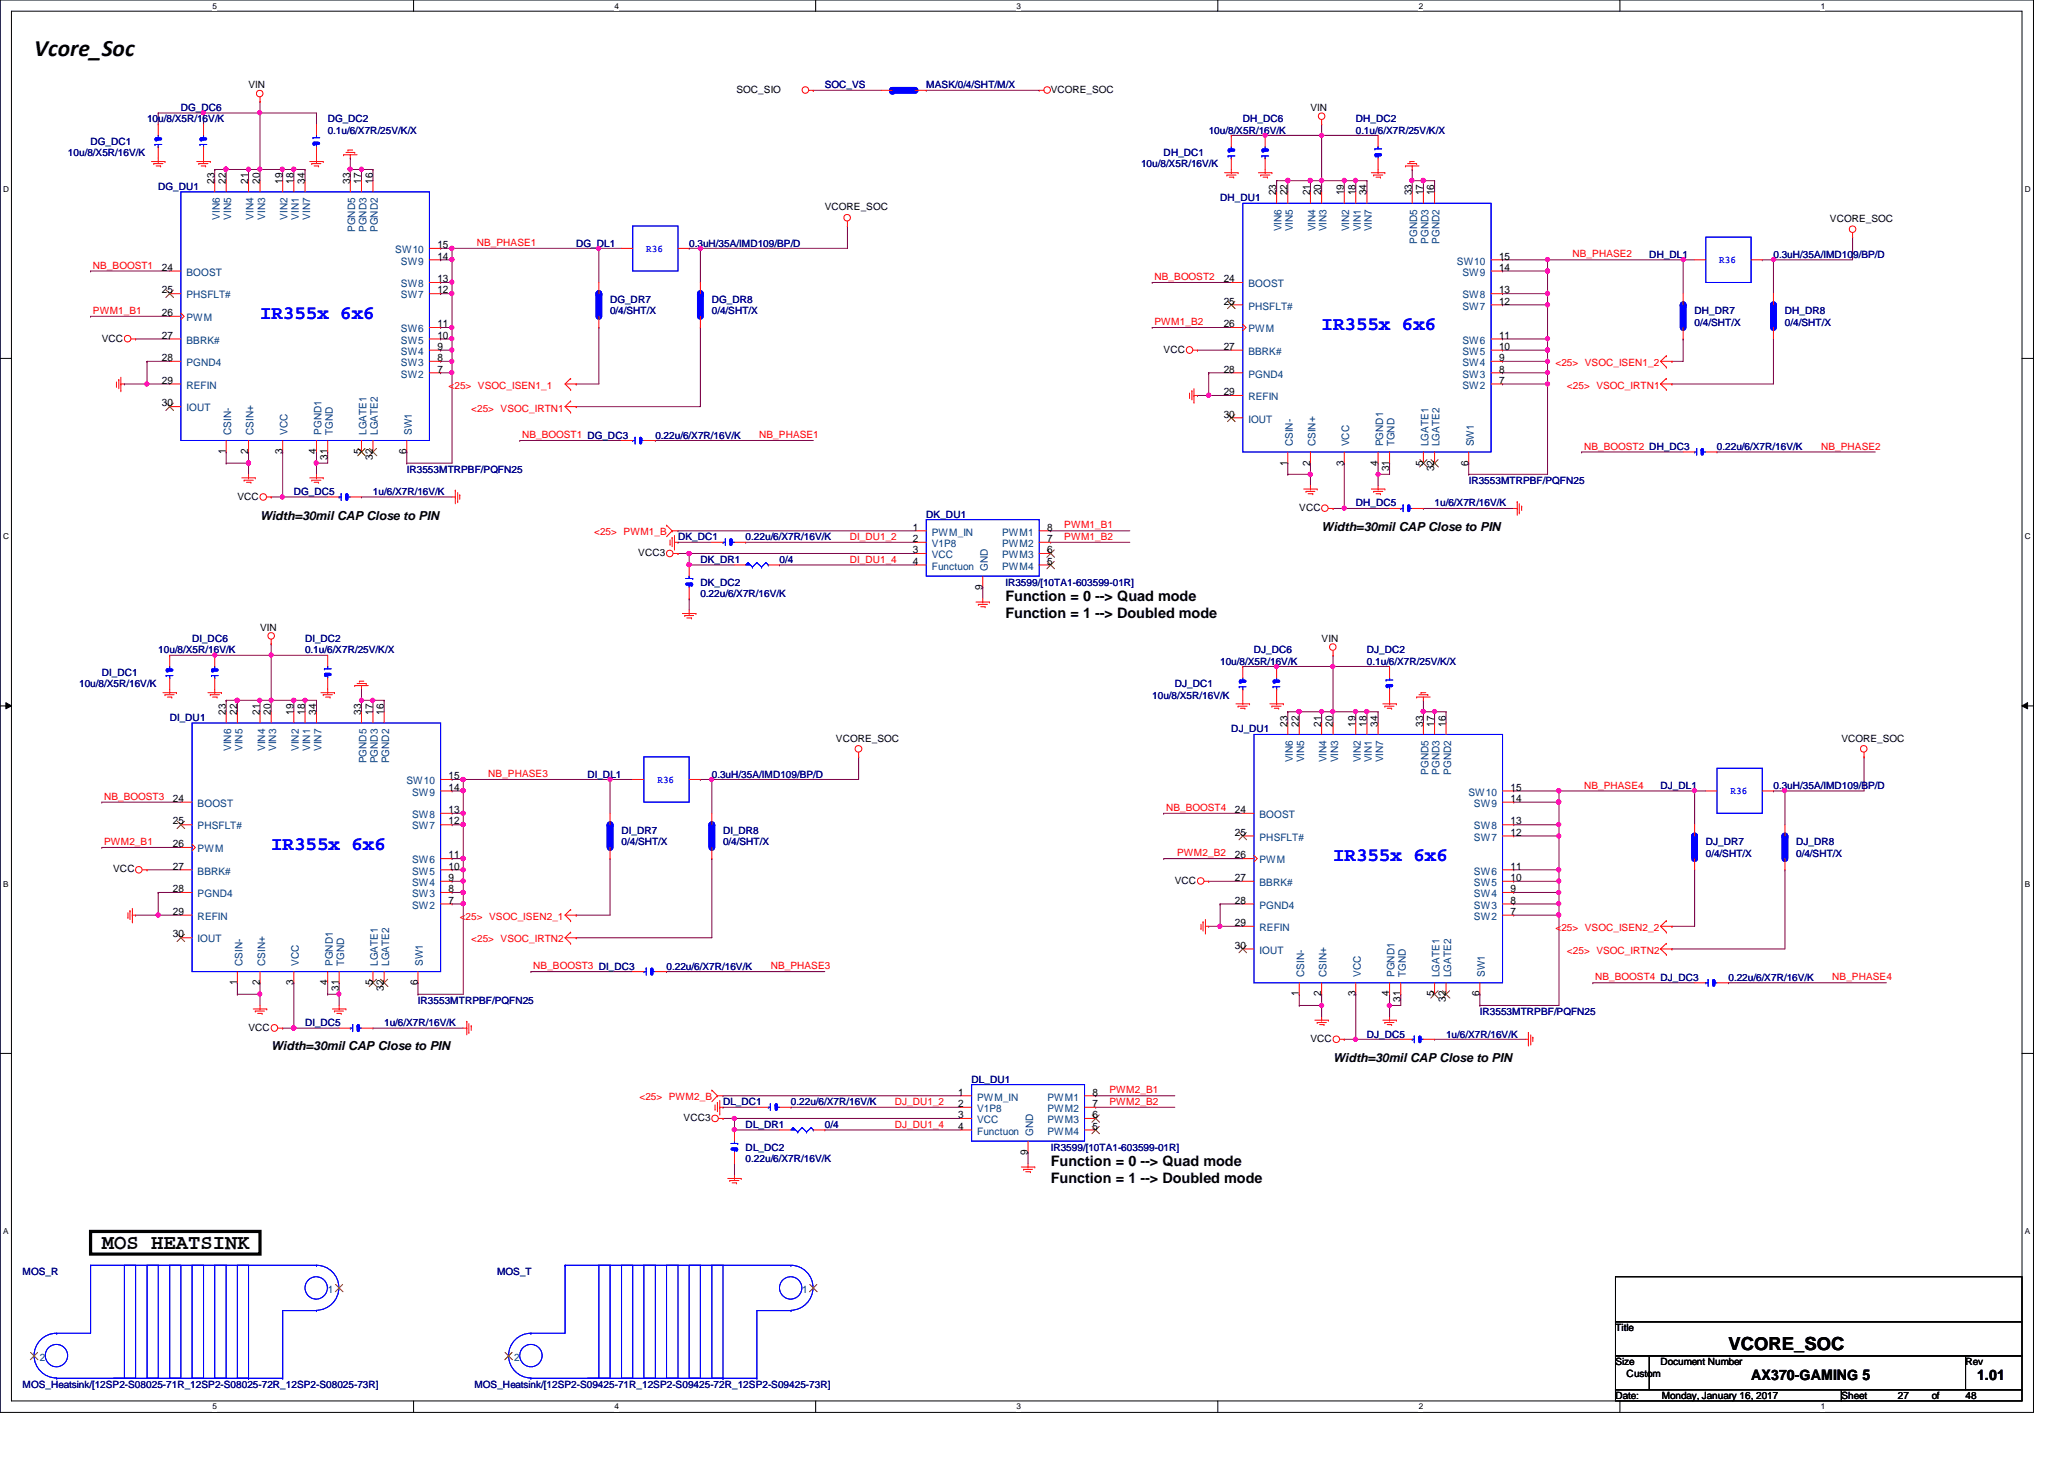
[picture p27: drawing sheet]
<svg xmlns="http://www.w3.org/2000/svg" width="297mm" height="210mm" viewBox="0 0 297 210" stroke-linecap="round" stroke-linejoin="round" font-family="sans-serif">
<defs><g id="words">
<text font-size="3.4" x="4.9" y="8.1">Vcore_Soc</text>
<text font-size="3" x="14.6" y="179.7">MOS HEATSINK</text>
<g font-size="2.8" fill="#00f">
<text x="37.4" y="45.9">IR355x 6x6</text>
<text x="190.2" y="47.5">IR355x 6x6</text>
<text x="39" y="122.3">IR355x 6x6</text>
<text x="191.9" y="123.9">IR355x 6x6</text>
</g>
<text font-size="2.6" x="248.7" y="194.2">VCORE_SOC</text>
<g font-size="2.1">
<text x="144.7" y="86.4">Function = 0 --&gt; Quad mode</text>
<text x="144.7" y="88.9">Function = 1 --&gt; Doubled mode</text>
<text x="151.2" y="167.7">Function = 0 --&gt; Quad mode</text>
<text x="151.2" y="170.1">Function = 1 --&gt; Doubled mode</text>
<text x="252" y="198.6">AX370-GAMING 5</text>
<text x="284.5" y="198.6">1.01</text>
</g>
<g font-size="1.8">
<text x="37.4" y="74.8">Width=30mil CAP Close to PIN</text>
<text x="190.2" y="76.4">Width=30mil CAP Close to PIN</text>
<text x="39" y="151.1">Width=30mil CAP Close to PIN</text>
<text x="191.9" y="152.8">Width=30mil CAP Close to PIN</text>
</g>
<g font-size="1.5">
<text x="30.9" y="26.5" transform="rotate(-90 30.9 26.5)">23</text>
<text x="32.5" y="26.5" transform="rotate(-90 32.5 26.5)">22</text>
<text x="35.7" y="26.5" transform="rotate(-90 35.7 26.5)">21</text>
<text x="37.4" y="26.5" transform="rotate(-90 37.4 26.5)">20</text>
<text x="40.6" y="26.5" transform="rotate(-90 40.6 26.5)">19</text>
<text x="42.2" y="26.5" transform="rotate(-90 42.2 26.5)">18</text>
<text x="43.9" y="26.5" transform="rotate(-90 43.9 26.5)">34</text>
<text x="50.4" y="26.5" transform="rotate(-90 50.4 26.5)">33</text>
<text x="52" y="26.5" transform="rotate(-90 52 26.5)">17</text>
<text x="53.6" y="26.5" transform="rotate(-90 53.6 26.5)">16</text>
<text x="183.7" y="28.1" transform="rotate(-90 183.7 28.1)">23</text>
<text x="185.3" y="28.1" transform="rotate(-90 185.3 28.1)">22</text>
<text x="188.5" y="28.1" transform="rotate(-90 188.5 28.1)">21</text>
<text x="190.2" y="28.1" transform="rotate(-90 190.2 28.1)">20</text>
<text x="193.4" y="28.1" transform="rotate(-90 193.4 28.1)">19</text>
<text x="195.1" y="28.1" transform="rotate(-90 195.1 28.1)">18</text>
<text x="196.7" y="28.1" transform="rotate(-90 196.7 28.1)">34</text>
<text x="203.2" y="28.1" transform="rotate(-90 203.2 28.1)">33</text>
<text x="204.8" y="28.1" transform="rotate(-90 204.8 28.1)">17</text>
<text x="206.4" y="28.1" transform="rotate(-90 206.4 28.1)">16</text>
<text x="62.9" y="35.7">15</text>
<text x="23.3" y="38.9">24</text>
<text x="62.9" y="40.6">13</text>
<text x="62.9" y="37.3">14</text>
<text x="176.1" y="40.6">24</text>
<text x="215.7" y="38.9">14</text>
<text x="215.7" y="37.3">15</text>
<text x="23.3" y="45.5">26</text>
<text x="23.3" y="42.2">25</text>
<text x="62.9" y="47.1">11</text>
<text x="62.9" y="42.2">12</text>
<text x="176.1" y="47.1">26</text>
<text x="176.1" y="43.8">25</text>
<text x="215.7" y="43.8">12</text>
<text x="215.7" y="42.2">13</text>
<text x="23.3" y="48.7">27</text>
<text x="23.3" y="51.9">28</text>
<text x="62.9" y="53.6">7</text>
<text x="62.9" y="51.9">8</text>
<text x="62.9" y="50.3">9</text>
<text x="62.9" y="48.7">10</text>
<text x="176.1" y="50.3">27</text>
<text x="176.1" y="53.6">28</text>
<text x="215.7" y="53.6">8</text>
<text x="215.7" y="51.9">9</text>
<text x="215.7" y="50.3">10</text>
<text x="215.7" y="48.7">11</text>
<text x="23.3" y="58.5">30</text>
<text x="23.3" y="55.2">29</text>
<text x="176.1" y="56.9">29</text>
<text x="215.7" y="55.2">7</text>
<text x="32.5" y="65.3" transform="rotate(-90 32.5 65.3)">1</text>
<text x="35.7" y="65.3" transform="rotate(-90 35.7 65.3)">2</text>
<text x="40.6" y="65.3" transform="rotate(-90 40.6 65.3)">3</text>
<text x="45.5" y="65.3" transform="rotate(-90 45.5 65.3)">4</text>
<text x="52" y="65.3" transform="rotate(-90 52 65.3)">5</text>
<text x="58.5" y="65.3" transform="rotate(-90 58.5 65.3)">6</text>
<text x="176.1" y="60.1">30</text>
<text x="47.1" y="66.1" transform="rotate(-90 47.1 66.1)">31</text>
<text x="53.6" y="66.1" transform="rotate(-90 53.6 66.1)">32</text>
<text x="185.3" y="67" transform="rotate(-90 185.3 67)">1</text>
<text x="188.5" y="67" transform="rotate(-90 188.5 67)">2</text>
<text x="193.4" y="67" transform="rotate(-90 193.4 67)">3</text>
<text x="198.3" y="67" transform="rotate(-90 198.3 67)">4</text>
<text x="199.9" y="67.8" transform="rotate(-90 199.9 67.8)">31</text>
<text x="204.8" y="67" transform="rotate(-90 204.8 67)">5</text>
<text x="206.4" y="67.8" transform="rotate(-90 206.4 67.8)">32</text>
<text x="211.3" y="67" transform="rotate(-90 211.3 67)">6</text>
<text x="131.4" y="76.3">1</text>
<text x="131.4" y="78">2</text>
<text x="150.7" y="78">7</text>
<text x="150.7" y="76.3">8</text>
<text x="131.4" y="79.6">3</text>
<text x="131.4" y="81.2">4</text>
<text x="150.7" y="81.2">5</text>
<text x="150.7" y="79.6">6</text>
<text x="141.4" y="84.8" transform="rotate(-90 141.4 84.8)">9</text>
<text x="32.5" y="102.9" transform="rotate(-90 32.5 102.9)">23</text>
<text x="34.1" y="102.9" transform="rotate(-90 34.1 102.9)">22</text>
<text x="37.4" y="102.9" transform="rotate(-90 37.4 102.9)">21</text>
<text x="39" y="102.9" transform="rotate(-90 39 102.9)">20</text>
<text x="42.2" y="102.9" transform="rotate(-90 42.2 102.9)">19</text>
<text x="43.9" y="102.9" transform="rotate(-90 43.9 102.9)">18</text>
<text x="45.5" y="102.9" transform="rotate(-90 45.5 102.9)">34</text>
<text x="52" y="102.9" transform="rotate(-90 52 102.9)">33</text>
<text x="53.6" y="102.9" transform="rotate(-90 53.6 102.9)">17</text>
<text x="55.2" y="102.9" transform="rotate(-90 55.2 102.9)">16</text>
<text x="185.3" y="104.5" transform="rotate(-90 185.3 104.5)">23</text>
<text x="186.9" y="104.5" transform="rotate(-90 186.9 104.5)">22</text>
<text x="190.2" y="104.5" transform="rotate(-90 190.2 104.5)">21</text>
<text x="191.8" y="104.5" transform="rotate(-90 191.8 104.5)">20</text>
<text x="195.1" y="104.5" transform="rotate(-90 195.1 104.5)">19</text>
<text x="196.7" y="104.5" transform="rotate(-90 196.7 104.5)">18</text>
<text x="198.3" y="104.5" transform="rotate(-90 198.3 104.5)">34</text>
<text x="204.8" y="104.5" transform="rotate(-90 204.8 104.5)">33</text>
<text x="206.4" y="104.5" transform="rotate(-90 206.4 104.5)">17</text>
<text x="208.1" y="104.5" transform="rotate(-90 208.1 104.5)">16</text>
<text x="64.6" y="113.7">14</text>
<text x="64.6" y="112.1">15</text>
<text x="217.4" y="113.7">15</text>
<text x="24.9" y="115.4">24</text>
<text x="24.9" y="118.6">25</text>
<text x="64.6" y="118.6">12</text>
<text x="64.6" y="117">13</text>
<text x="177.7" y="117">24</text>
<text x="217.4" y="118.6">13</text>
<text x="217.4" y="115.4">14</text>
<text x="24.9" y="125.1">27</text>
<text x="24.9" y="121.9">26</text>
<text x="64.6" y="125.1">10</text>
<text x="64.6" y="123.5">11</text>
<text x="177.7" y="123.5">26</text>
<text x="177.7" y="120.2">25</text>
<text x="217.4" y="125.1">11</text>
<text x="217.4" y="120.2">12</text>
<text x="24.9" y="131.6">29</text>
<text x="24.9" y="128.4">28</text>
<text x="64.6" y="130">7</text>
<text x="64.6" y="128.4">8</text>
<text x="64.6" y="126.7">9</text>
<text x="177.7" y="126.7">27</text>
<text x="177.7" y="130">28</text>
<text x="217.4" y="131.6">7</text>
<text x="217.4" y="130">8</text>
<text x="217.4" y="128.4">9</text>
<text x="217.4" y="126.7">10</text>
<text x="24.9" y="134.9">30</text>
<text x="177.7" y="136.5">30</text>
<text x="177.7" y="133.2">29</text>
<text x="34.1" y="141.7" transform="rotate(-90 34.1 141.7)">1</text>
<text x="37.4" y="141.7" transform="rotate(-90 37.4 141.7)">2</text>
<text x="42.2" y="141.7" transform="rotate(-90 42.2 141.7)">3</text>
<text x="47.1" y="141.7" transform="rotate(-90 47.1 141.7)">4</text>
<text x="48.8" y="142.5" transform="rotate(-90 48.8 142.5)">31</text>
<text x="53.6" y="141.7" transform="rotate(-90 53.6 141.7)">5</text>
<text x="55.2" y="142.5" transform="rotate(-90 55.2 142.5)">32</text>
<text x="60.1" y="141.7" transform="rotate(-90 60.1 141.7)">6</text>
<text x="186.9" y="143.3" transform="rotate(-90 186.9 143.3)">1</text>
<text x="190.2" y="143.3" transform="rotate(-90 190.2 143.3)">2</text>
<text x="195.1" y="143.3" transform="rotate(-90 195.1 143.3)">3</text>
<text x="199.9" y="143.3" transform="rotate(-90 199.9 143.3)">4</text>
<text x="206.4" y="143.3" transform="rotate(-90 206.4 143.3)">5</text>
<text x="212.9" y="143.3" transform="rotate(-90 212.9 143.3)">6</text>
<text x="201.5" y="144.1" transform="rotate(-90 201.5 144.1)">31</text>
<text x="208.1" y="144.1" transform="rotate(-90 208.1 144.1)">32</text>
<text x="137.9" y="157.6">1</text>
<text x="137.9" y="159.3">2</text>
<text x="137.9" y="160.9">3</text>
<text x="157.2" y="159.3">7</text>
<text x="157.2" y="157.6">8</text>
<text x="157.2" y="160.9">6</text>
<text x="137.9" y="162.5">4</text>
<text x="147.9" y="166.1" transform="rotate(-90 147.9 166.1)">9</text>
<text x="157.2" y="162.5">5</text>
</g>
<g font-size="1.5" fill="#004080">
<text x="31.6" y="31.6" transform="rotate(-90 31.6 31.6)">VIN6</text>
<text x="33.3" y="31.6" transform="rotate(-90 33.3 31.6)">VIN5</text>
<text x="36.5" y="31.6" transform="rotate(-90 36.5 31.6)">VIN4</text>
<text x="38.1" y="31.6" transform="rotate(-90 38.1 31.6)">VIN3</text>
<text x="41.4" y="31.6" transform="rotate(-90 41.4 31.6)">VIN2</text>
<text x="43" y="31.6" transform="rotate(-90 43 31.6)">VIN1</text>
<text x="44.6" y="31.6" transform="rotate(-90 44.6 31.6)">VIN7</text>
<text x="51.1" y="33.4" transform="rotate(-90 51.1 33.4)">PGND5</text>
<text x="52.7" y="33.4" transform="rotate(-90 52.7 33.4)">PGND3</text>
<text x="54.4" y="33.4" transform="rotate(-90 54.4 33.4)">PGND2</text>
<text x="184.4" y="33.3" transform="rotate(-90 184.4 33.3)">VIN6</text>
<text x="186.1" y="33.3" transform="rotate(-90 186.1 33.3)">VIN5</text>
<text x="189.3" y="33.3" transform="rotate(-90 189.3 33.3)">VIN4</text>
<text x="190.9" y="33.3" transform="rotate(-90 190.9 33.3)">VIN3</text>
<text x="194.2" y="33.3" transform="rotate(-90 194.2 33.3)">VIN2</text>
<text x="195.8" y="33.3" transform="rotate(-90 195.8 33.3)">VIN1</text>
<text x="197.4" y="33.3" transform="rotate(-90 197.4 33.3)">VIN7</text>
<text x="204" y="35.1" transform="rotate(-90 204 35.1)">PGND5</text>
<text x="205.6" y="35.1" transform="rotate(-90 205.6 35.1)">PGND3</text>
<text x="207.2" y="35.1" transform="rotate(-90 207.2 35.1)">PGND2</text>
<text x="26.8" y="39.7">BOOST</text>
<text x="56.9" y="36.4">SW10</text>
<text x="57.7" y="41.3">SW8</text>
<text x="57.7" y="38.1">SW9</text>
<text x="179.7" y="41.3">BOOST</text>
<text x="209.7" y="38.1">SW10</text>
<text x="210.5" y="39.7">SW9</text>
<text x="26.8" y="46.2">PWM</text>
<text x="26.8" y="42.9">PHSFLT#</text>
<text x="57.7" y="47.8">SW6</text>
<text x="57.7" y="42.9">SW7</text>
<text x="179.7" y="47.8">PWM</text>
<text x="179.7" y="44.5">PHSFLT#</text>
<text x="210.5" y="44.5">SW7</text>
<text x="210.5" y="42.9">SW8</text>
<text x="26.8" y="49.4">BBRK#</text>
<text x="26.8" y="52.7">PGND4</text>
<text x="57.7" y="52.7">SW3</text>
<text x="57.7" y="51.1">SW4</text>
<text x="57.7" y="49.4">SW5</text>
<text x="179.7" y="51.1">BBRK#</text>
<text x="210.5" y="52.7">SW4</text>
<text x="210.5" y="51.1">SW5</text>
<text x="210.5" y="49.4">SW6</text>
<text x="26.8" y="59.2">IOUT</text>
<text x="26.8" y="55.9">REFIN</text>
<text x="57.7" y="54.3">SW2</text>
<text x="179.7" y="57.6">REFIN</text>
<text x="179.7" y="54.3">PGND4</text>
<text x="210.5" y="55.9">SW2</text>
<text x="210.5" y="54.3">SW3</text>
<text x="33.3" y="62.6" transform="rotate(-90 33.3 62.6)">CSIN-</text>
<text x="36.5" y="62.6" transform="rotate(-90 36.5 62.6)">CSIN+</text>
<text x="41.4" y="62.6" transform="rotate(-90 41.4 62.6)">VCC</text>
<text x="46.3" y="62.6" transform="rotate(-90 46.3 62.6)">PGND1</text>
<text x="47.9" y="62.6" transform="rotate(-90 47.9 62.6)">TGND</text>
<text x="52.7" y="62.6" transform="rotate(-90 52.7 62.6)">LGATE1</text>
<text x="54.4" y="62.6" transform="rotate(-90 54.4 62.6)">LGATE2</text>
<text x="59.3" y="62.6" transform="rotate(-90 59.3 62.6)">SW1</text>
<text x="179.7" y="60.8">IOUT</text>
<text x="186.1" y="64.2" transform="rotate(-90 186.1 64.2)">CSIN-</text>
<text x="189.3" y="64.2" transform="rotate(-90 189.3 64.2)">CSIN+</text>
<text x="194.2" y="64.2" transform="rotate(-90 194.2 64.2)">VCC</text>
<text x="199" y="64.2" transform="rotate(-90 199 64.2)">PGND1</text>
<text x="200.7" y="64.2" transform="rotate(-90 200.7 64.2)">TGND</text>
<text x="205.6" y="64.2" transform="rotate(-90 205.6 64.2)">LGATE1</text>
<text x="207.2" y="64.2" transform="rotate(-90 207.2 64.2)">LGATE2</text>
<text x="212.1" y="64.2" transform="rotate(-90 212.1 64.2)">SW1</text>
<text x="134.1" y="77">PWM_IN</text>
<text x="144.2" y="77">PWM1</text>
<text x="134.1" y="78.7">V1P8</text>
<text x="134.1" y="80.3">VCC</text>
<text x="134.1" y="82">Functuon</text>
<text x="142.2" y="82.1" transform="rotate(-90 142.2 82.1)">GND</text>
<text x="144.2" y="78.7">PWM2</text>
<text x="144.2" y="82">PWM4</text>
<text x="144.2" y="80.3">PWM3</text>
<text x="33.3" y="108" transform="rotate(-90 33.3 108)">VIN6</text>
<text x="34.9" y="108" transform="rotate(-90 34.9 108)">VIN5</text>
<text x="38.1" y="108" transform="rotate(-90 38.1 108)">VIN4</text>
<text x="39.7" y="108" transform="rotate(-90 39.7 108)">VIN3</text>
<text x="43" y="108" transform="rotate(-90 43 108)">VIN2</text>
<text x="44.6" y="108" transform="rotate(-90 44.6 108)">VIN1</text>
<text x="46.3" y="108" transform="rotate(-90 46.3 108)">VIN7</text>
<text x="52.7" y="109.8" transform="rotate(-90 52.7 109.8)">PGND5</text>
<text x="54.4" y="109.8" transform="rotate(-90 54.4 109.8)">PGND3</text>
<text x="56" y="109.8" transform="rotate(-90 56 109.8)">PGND2</text>
<text x="58.5" y="112.8">SW10</text>
<text x="186.1" y="109.7" transform="rotate(-90 186.1 109.7)">VIN6</text>
<text x="187.7" y="109.7" transform="rotate(-90 187.7 109.7)">VIN5</text>
<text x="190.9" y="109.7" transform="rotate(-90 190.9 109.7)">VIN4</text>
<text x="192.6" y="109.7" transform="rotate(-90 192.6 109.7)">VIN3</text>
<text x="195.8" y="109.7" transform="rotate(-90 195.8 109.7)">VIN2</text>
<text x="197.4" y="109.7" transform="rotate(-90 197.4 109.7)">VIN1</text>
<text x="199" y="109.7" transform="rotate(-90 199 109.7)">VIN7</text>
<text x="205.6" y="111.5" transform="rotate(-90 205.6 111.5)">PGND5</text>
<text x="207.2" y="111.5" transform="rotate(-90 207.2 111.5)">PGND3</text>
<text x="208.8" y="111.5" transform="rotate(-90 208.8 111.5)">PGND2</text>
<text x="28.4" y="116.1">BOOST</text>
<text x="28.4" y="119.3">PHSFLT#</text>
<text x="59.3" y="119.3">SW7</text>
<text x="59.3" y="117.7">SW8</text>
<text x="59.3" y="114.5">SW9</text>
<text x="181.3" y="117.7">BOOST</text>
<text x="211.3" y="114.5">SW10</text>
<text x="212.1" y="119.3">SW8</text>
<text x="212.1" y="116.1">SW9</text>
<text x="28.4" y="125.8">BBRK#</text>
<text x="28.4" y="122.6">PWM</text>
<text x="59.3" y="125.8">SW5</text>
<text x="59.3" y="124.2">SW6</text>
<text x="181.3" y="124.2">PWM</text>
<text x="181.3" y="120.9">PHSFLT#</text>
<text x="212.1" y="125.8">SW6</text>
<text x="212.1" y="120.9">SW7</text>
<text x="28.4" y="129.1">PGND4</text>
<text x="59.3" y="130.7">SW2</text>
<text x="59.3" y="129.1">SW3</text>
<text x="59.3" y="127.5">SW4</text>
<text x="181.3" y="127.5">BBRK#</text>
<text x="181.3" y="130.7">PGND4</text>
<text x="212.1" y="130.7">SW3</text>
<text x="212.1" y="129.1">SW4</text>
<text x="212.1" y="127.5">SW5</text>
<text x="28.4" y="135.6">IOUT</text>
<text x="28.4" y="132.3">REFIN</text>
<text x="181.3" y="137.2">IOUT</text>
<text x="181.3" y="133.9">REFIN</text>
<text x="212.1" y="132.3">SW2</text>
<text x="34.9" y="139" transform="rotate(-90 34.9 139)">CSIN-</text>
<text x="38.1" y="139" transform="rotate(-90 38.1 139)">CSIN+</text>
<text x="43" y="139" transform="rotate(-90 43 139)">VCC</text>
<text x="47.9" y="139" transform="rotate(-90 47.9 139)">PGND1</text>
<text x="49.5" y="139" transform="rotate(-90 49.5 139)">TGND</text>
<text x="54.4" y="139" transform="rotate(-90 54.4 139)">LGATE1</text>
<text x="56" y="139" transform="rotate(-90 56 139)">LGATE2</text>
<text x="60.9" y="139" transform="rotate(-90 60.9 139)">SW1</text>
<text x="187.7" y="140.6" transform="rotate(-90 187.7 140.6)">CSIN-</text>
<text x="190.9" y="140.6" transform="rotate(-90 190.9 140.6)">CSIN+</text>
<text x="195.8" y="140.6" transform="rotate(-90 195.8 140.6)">VCC</text>
<text x="200.7" y="140.6" transform="rotate(-90 200.7 140.6)">PGND1</text>
<text x="202.3" y="140.6" transform="rotate(-90 202.3 140.6)">TGND</text>
<text x="207.2" y="140.6" transform="rotate(-90 207.2 140.6)">LGATE1</text>
<text x="208.8" y="140.6" transform="rotate(-90 208.8 140.6)">LGATE2</text>
<text x="213.7" y="140.6" transform="rotate(-90 213.7 140.6)">SW1</text>
<text x="140.6" y="158.3">PWM_IN</text>
<text x="140.6" y="160">V1P8</text>
<text x="140.6" y="161.6">VCC</text>
<text x="150.7" y="160">PWM2</text>
<text x="150.7" y="158.3">PWM1</text>
<text x="150.7" y="161.6">PWM3</text>
<text x="140.6" y="163.2">Functuon</text>
<text x="148.7" y="163.4" transform="rotate(-90 148.7 163.4)">GND</text>
<text x="150.7" y="163.2">PWM4</text>
<text x="47.2" y="186">1</text>
<text x="115.4" y="186">1</text>
<text x="5.7" y="195.7">2</text>
<text x="74" y="195.7">2</text>
</g>
<g font-size="1.4" fill="#000080">
<text x="21.2" y="17.6">10u/8/X5R/16V/K</text>
<text x="26" y="16">DG_DC6</text>
<text x="47.2" y="17.6">DG_DC2</text>
<text x="118.7" y="12.7">SOC_VS</text>
<text x="133.3" y="12.7">MASK/0/4/SHT/M/X</text>
<text x="178.9" y="17.6">DH_DC6</text>
<text x="195.1" y="17.6">DH_DC2</text>
<text x="9.8" y="22.5">10u/8/X5R/16V/K</text>
<text x="13" y="20.8">DG_DC1</text>
<text x="47.2" y="19.2">0.1u/6/X7R/25V/K/X</text>
<text x="167.5" y="22.5">DH_DC1</text>
<text x="173.9" y="19.2">10u/8/X5R/16V/K</text>
<text x="195.1" y="19.2">0.1u/6/X7R/25V/K/X</text>
<text x="22.8" y="27.3">DG_DU1</text>
<text x="164.2" y="24.1">10u/8/X5R/16V/K</text>
<text x="175.6" y="29">DH_DU1</text>
<text x="82.9" y="35.5">DG_DL1</text>
<text x="99.2" y="35.5">0.3uH/35A/IMD109/BP/D</text>
<text x="237.4" y="37.1">DH_DL1</text>
<text x="255.2" y="37.1">0.3uH/35A/IMD109/BP/D</text>
<text x="87.8" y="43.6">DG_DR7</text>
<text x="87.8" y="45.2">0/4/SHT/X</text>
<text x="102.4" y="43.6">DG_DR8</text>
<text x="102.4" y="45.2">0/4/SHT/X</text>
<text x="243.9" y="45.2">DH_DR7</text>
<text x="243.9" y="46.9">0/4/SHT/X</text>
<text x="256.9" y="45.2">DH_DR8</text>
<text x="256.9" y="46.9">0/4/SHT/X</text>
<text x="94.3" y="63.1">0.22u/6/X7R/16V/K</text>
<text x="247.1" y="64.7">0.22u/6/X7R/16V/K</text>
<text x="42.3" y="71.2">DG_DC5</text>
<text x="53.7" y="71.2">1u/6/X7R/16V/K</text>
<text x="58.5" y="68">IR3553MTRPBF/PQFN25</text>
<text x="211.4" y="69.6">IR3553MTRPBF/PQFN25</text>
<text x="97.6" y="77.7">DK_DC1</text>
<text x="107.3" y="77.7">0.22u/6/X7R/16V/K</text>
<text x="133.3" y="74.5">DK_DU1</text>
<text x="195.1" y="72.9">DH_DC5</text>
<text x="206.5" y="72.9">1u/6/X7R/16V/K</text>
<text x="100.8" y="81">DK_DR1</text>
<text x="112.2" y="81">0/4</text>
<text x="100.8" y="84.2">DK_DC2</text>
<text x="100.8" y="85.9">0.22u/6/X7R/16V/K</text>
<text x="144.7" y="84.2">IR3599/[10TA1-603599-01R]</text>
<text x="22.8" y="94">10u/8/X5R/16V/K</text>
<text x="27.6" y="92.4">DI_DC6</text>
<text x="43.9" y="92.4">DI_DC2</text>
<text x="43.9" y="94">0.1u/6/X7R/25V/K/X</text>
<text x="175.6" y="95.6">10u/8/X5R/16V/K</text>
<text x="180.5" y="94">DJ_DC6</text>
<text x="196.7" y="94">DJ_DC2</text>
<text x="196.7" y="95.6">0.1u/6/X7R/25V/K/X</text>
<text x="11.4" y="98.9">10u/8/X5R/16V/K</text>
<text x="14.6" y="97.2">DI_DC1</text>
<text x="165.8" y="100.5">10u/8/X5R/16V/K</text>
<text x="169.1" y="98.9">DJ_DC1</text>
<text x="24.4" y="103.8">DI_DU1</text>
<text x="177.2" y="105.4">DJ_DU1</text>
<text x="84.5" y="111.9">DI_DL1</text>
<text x="102.4" y="111.9">0.3uH/35A/IMD109/BP/D</text>
<text x="239" y="113.5">DJ_DL1</text>
<text x="255.2" y="113.5">0.3uH/35A/IMD109/BP/D</text>
<text x="89.4" y="120">DI_DR7</text>
<text x="89.4" y="121.6">0/4/SHT/X</text>
<text x="104.1" y="120">DI_DR8</text>
<text x="104.1" y="121.6">0/4/SHT/X</text>
<text x="245.5" y="121.6">DJ_DR7</text>
<text x="245.5" y="123.3">0/4/SHT/X</text>
<text x="258.5" y="121.6">DJ_DR8</text>
<text x="258.5" y="123.3">0/4/SHT/X</text>
<text x="95.9" y="139.5">0.22u/6/X7R/16V/K</text>
<text x="248.7" y="141.1">0.22u/6/X7R/16V/K</text>
<text x="43.9" y="147.7">DI_DC5</text>
<text x="55.3" y="147.7">1u/6/X7R/16V/K</text>
<text x="60.2" y="144.4">IR3553MTRPBF/PQFN25</text>
<text x="196.7" y="149.3">DJ_DC5</text>
<text x="208.1" y="149.3">1u/6/X7R/16V/K</text>
<text x="213" y="146">IR3553MTRPBF/PQFN25</text>
<text x="139.8" y="155.8">DL_DU1</text>
<text x="104.1" y="159">DL_DC1</text>
<text x="113.8" y="159">0.22u/6/X7R/16V/K</text>
<text x="107.3" y="162.3">DL_DR1</text>
<text x="107.3" y="165.5">DL_DC2</text>
<text x="107.3" y="167.1">0.22u/6/X7R/16V/K</text>
<text x="118.7" y="162.3">0/4</text>
<text x="151.2" y="165.5">IR3599/[10TA1-603599-01R]</text>
<text x="3.3" y="183.4">MOS_R</text>
<text x="71.5" y="183.4">MOS_T</text>
<text x="3.3" y="199.6">MOS_Heatsink/[12SP2-S08025-71R_12SP2-S08025-72R_12SP2-S08025-73R]</text>
<text x="68.3" y="199.6">MOS_Heatsink/[12SP2-S09425-71R_12SP2-S09425-72R_12SP2-S09425-73R]</text>
</g>
<g font-size="1.4">
<text x="35.8" y="12.7">VIN</text>
<text x="106" y="13.4">SOC_SIO</text>
<text x="151.2" y="13.4">VCORE_SOC</text>
<text x="188.6" y="16">VIN</text>
<text x="118.7" y="30.3">VCORE_SOC</text>
<text x="263.4" y="31.9">VCORE_SOC</text>
<text x="14.6" y="49.1">VCC</text>
<text x="167.5" y="50.8">VCC</text>
<text x="34.2" y="71.9">VCC</text>
<text x="187" y="73.5">VCC</text>
<text x="91.9" y="80">VCC3</text>
<text x="37.4" y="90.8">VIN</text>
<text x="190.2" y="92.4">VIN</text>
<text x="120.3" y="106.7">VCORE_SOC</text>
<text x="265" y="106.7">VCORE_SOC</text>
<text x="16.3" y="125.5">VCC</text>
<text x="169.1" y="127.2">VCC</text>
<text x="35.8" y="148.3">VCC</text>
<text x="188.6" y="149.9">VCC</text>
<text x="98.4" y="161.3">VCC3</text>
<text x="232.5" y="191.5">Title</text>
<text x="232.5" y="196.4">Size</text>
<text x="239" y="196.4">Document Number</text>
<text x="282.9" y="196.4">Rev</text>
<text x="232.5" y="201.3">Date:</text>
<text x="234.1" y="198">Custom</text>
<text x="239.1" y="201.3">Monday, January 16, 2017</text>
<text x="265" y="201.3">Sheet</text>
<text x="273.1" y="201.3">27</text>
<text x="278" y="201.3">of</text>
<text x="282.9" y="201.3">48</text>
</g>
<g font-size="1.4" fill="#f00">
<text x="68.6" y="35.4">NB_PHASE1</text>
<text x="13.4" y="38.7">NB_BOOST1</text>
<text x="166.2" y="40.3">NB_BOOST2</text>
<text x="226.3" y="37">NB_PHASE2</text>
<text x="13.4" y="45.2">PWM1_B1</text>
<text x="166.2" y="46.8">PWM1_B2</text>
<text x="223.9" y="52.7">&lt;25&gt; VSOC_ISEN1_2</text>
<text x="64.6" y="56">&lt;25&gt; VSOC_ISEN1_1</text>
<text x="67.8" y="59.2">&lt;25&gt; VSOC_IRTN1</text>
<text x="225.5" y="56">&lt;25&gt; VSOC_IRTN1</text>
<text x="75.1" y="63">NB_BOOST1 DG_DC3</text>
<text x="109.3" y="63">NB_PHASE1</text>
<text x="228" y="64.7">NB_BOOST2 DH_DC3</text>
<text x="262.1" y="64.7">NB_PHASE2</text>
<text x="85.5" y="76.9">&lt;25&gt; PWM1_B</text>
<text x="122.3" y="77.7">DI_DU1_2</text>
<text x="153.2" y="76">PWM1_B1</text>
<text x="153.2" y="77.7">PWM1_B2</text>
<text x="122.3" y="80.9">DI_DU1_4</text>
<text x="70.3" y="111.8">NB_PHASE3</text>
<text x="228" y="113.5">NB_PHASE4</text>
<text x="15" y="115.1">NB_BOOST3</text>
<text x="167.8" y="116.7">NB_BOOST4</text>
<text x="15" y="121.6">PWM2_B1</text>
<text x="169.4" y="123.2">PWM2_B2</text>
<text x="66.2" y="132.4">&lt;25&gt; VSOC_ISEN2_1</text>
<text x="67.8" y="135.6">&lt;25&gt; VSOC_IRTN2</text>
<text x="223.9" y="134">&lt;25&gt; VSOC_ISEN2_2</text>
<text x="225.5" y="137.2">&lt;25&gt; VSOC_IRTN2</text>
<text x="76.7" y="139.4">NB_BOOST3 DI_DC3</text>
<text x="110.9" y="139.4">NB_PHASE3</text>
<text x="229.6" y="141.1">NB_BOOST4 DJ_DC3</text>
<text x="263.7" y="141.1">NB_PHASE4</text>
<text x="92" y="158.2">&lt;25&gt; PWM2_B</text>
<text x="128.8" y="159">DJ_DU1_2</text>
<text x="159.7" y="157.3">PWM2_B1</text>
<text x="159.7" y="159">PWM2_B2</text>
<text x="128.8" y="162.2">DJ_DU1_4</text>
</g>
<g font-size="1.4" fill="#00f">
<text x="93" y="36.3">R36</text>
<text x="247.4" y="37.9">R36</text>
<text x="94.6" y="112.7">R36</text>
<text x="249" y="114.3">R36</text>
</g>
<g font-size="1.2">
<text x="30.6" y="1.2">5</text>
<text x="88.4" y="1.2">4</text>
<text x="146.3" y="1.2">3</text>
<text x="204.2" y="1.2">2</text>
<text x="262" y="1.2">1</text>
<text x=".5" y="27.6">D</text>
<text x="291.4" y="27.6">D</text>
<text x=".5" y="77.6">C</text>
<text x="291.4" y="77.6">C</text>
<text x=".5" y="127.6">B</text>
<text x="291.4" y="127.6">B</text>
<text x=".5" y="177.6">A</text>
<text x="291.4" y="177.6">A</text>
<text x="30.6" y="202.8">5</text>
<text x="88.4" y="202.8">4</text>
<text x="146.3" y="202.8">3</text>
<text x="204.2" y="202.8">2</text>
<text x="262" y="202.8">1</text>
</g>
</g></defs>
<path d="M0 0h292.6v203.2h-292.6zM1.6 1.6h289.4v199.9h-289.4z" fill="none" stroke="#000" stroke-width=".14"/>
<g fill="#fff">
<path d="M30.6 .2h.6v1.3h-.6z"/>
<path d="M30.6 201.7h.6v1.3h-.6z"/>
</g>
<path d="M59.5 0v1.6M59.5 201.5v1.7" fill="none" stroke="#000" stroke-width=".14"/>
<g fill="#fff">
<path d="M88.4 .2h.6v1.3h-.6z"/>
<path d="M88.4 201.7h.6v1.3h-.6z"/>
</g>
<path d="M117.4 0v1.6M117.4 201.5v1.7" fill="none" stroke="#000" stroke-width=".14"/>
<g fill="#fff">
<path d="M146.3 .2h.6v1.3h-.6z"/>
<path d="M146.3 201.7h.6v1.3h-.6z"/>
</g>
<path d="M175.3 0v1.6M175.3 201.5v1.7" fill="none" stroke="#000" stroke-width=".14"/>
<g fill="#fff">
<path d="M204.2 .2h.6v1.3h-.6z"/>
<path d="M204.2 201.7h.6v1.3h-.6z"/>
</g>
<path d="M233.1 0v1.6M233.1 201.5v1.7" fill="none" stroke="#000" stroke-width=".14"/>
<g fill="#fff">
<path d="M262 .2h.6v1.3h-.6z"/>
<path d="M262 201.7h.6v1.3h-.6z"/>
<path d="M.5 26.6h.8v1.3h-.8z"/>
<path d="M291.4 26.6h.8v1.3h-.8z"/>
<path d="M.5 76.5h.8v1.4h-.8z"/>
<path d="M291.4 76.5h.8v1.4h-.8z"/>
</g>
<path d="M0 51.6h1.6M291 51.6h1.6" fill="none" stroke="#000" stroke-width=".14"/>
<g fill="#fff">
<path d="M.5 126.5h.7v1.3h-.7z"/>
<path d="M291.4 126.5h.7v1.3h-.7z"/>
</g>
<path d="M0 101.6h1.6M.8 101.1l.8 .5-.8 .4zM291 101.6l.8-.5v.9zM291 101.6h1.6" fill="none" stroke="#000" stroke-width=".14"/>
<path d="M.8 101.1l.8 .5-.8 .4zM291 101.6l.8-.5v.9z" fill="#000"/>
<g fill="#fff">
<path d="M.5 176.5h.7v1.3h-.7z"/>
<path d="M291.4 176.5h.7v1.3h-.7z"/>
</g>
<path d="M0 151.6h1.6M291 151.6h1.6" fill="none" stroke="#000" stroke-width=".14"/>
<path d="M39 94.3h.1M39 94.3h8.2M32.6 100.8h.1M32.6 100.8h1.6M53.7 100.8h.1M53.7 100.8v1.6M76.4 139.8h.1M76.4 139.8h14.7M95.9 139.8h.1M95.9 139.8h22.8" fill="none" stroke="#800040" stroke-width=".14"/>
<circle cx="39" cy="94.2" r=".3" fill="#f0f"/>
<circle cx="39" cy="94.2" r=".3" fill="none" stroke="#f0f" stroke-width=".14"/>
<path d="M39 100.8h.1M39 100.8v1.6M53.7 100.8h.1M53.7 100.8h1.6" fill="none" stroke="#800040" stroke-width=".14"/>
<circle cx="53.6" cy="100.7" r=".3" fill="#f0f"/>
<circle cx="53.6" cy="100.7" r=".3" fill="none" stroke="#f0f" stroke-width=".14"/>
<path d="M37.4 100.8h.1M37.4 100.8h1.6" fill="none" stroke="#800040" stroke-width=".14"/>
<circle cx="37.4" cy="100.7" r=".3" fill="#f0f"/>
<circle cx="37.4" cy="100.7" r=".3" fill="none" stroke="#f0f" stroke-width=".14"/>
<path d="M39 92.6h.1M39 92.6v1.7M32.6 100.8h.1M32.6 100.8v1.6M43.9 100.8h.1M43.9 100.8v1.6" fill="none" stroke="#800040" stroke-width=".14"/>
<circle cx="43.9" cy="100.7" r=".3" fill="#f0f"/>
<circle cx="43.9" cy="100.7" r=".3" fill="none" stroke="#f0f" stroke-width=".14"/>
<path d="M30.9 94.3h.1M30.9 94.3h8.1M37.4 100.8h.1M37.4 100.8v1.6M45.5 100.8h.1M45.5 100.8v1.6M55.3 100.8h.1M55.3 100.8v1.6" fill="none" stroke="#800040" stroke-width=".14"/>
<circle cx="30.9" cy="94.2" r=".3" fill="#f0f"/>
<circle cx="30.9" cy="94.2" r=".3" fill="none" stroke="#f0f" stroke-width=".14"/>
<path d="M39 94.3h.1M39 94.3v6.5M34.2 100.8h.1M34.2 100.8v1.6M43.9 100.8h.1M43.9 100.8h1.6" fill="none" stroke="#800040" stroke-width=".14"/>
<circle cx="34.1" cy="100.7" r=".31" fill="#f0f"/>
<circle cx="34.1" cy="100.7" r=".31" fill="none" stroke="#f0f" stroke-width=".14"/>
<path d="M39 100.8h.1M39 100.8h3.3M42.3 100.8h.1M42.3 100.8v1.6M52 100.8h.1M52 100.8v1.6" fill="none" stroke="#800040" stroke-width=".14"/>
<circle cx="39" cy="100.7" r=".3" fill="#f0f"/>
<circle cx="39" cy="100.7" r=".3" fill="none" stroke="#f0f" stroke-width=".14"/>
<path d="M34.2 100.8h.1M34.2 100.8h3.2" fill="none" stroke="#800040" stroke-width=".14"/>
<circle cx="34.1" cy="100.7" r=".31" fill="#f0f"/>
<circle cx="34.1" cy="100.7" r=".31" fill="none" stroke="#f0f" stroke-width=".14"/>
<path d="M52 99.1h.1M52 99.1v1.7M42.3 100.8h.1M42.3 100.8h1.6" fill="none" stroke="#800040" stroke-width=".14"/>
<circle cx="42.3" cy="100.7" r=".31" fill="#f0f"/>
<circle cx="42.3" cy="100.7" r=".31" fill="none" stroke="#f0f" stroke-width=".14"/>
<path d="M24.4 94.3h.1M24.4 94.3h6.5M185.3 102.4h.1M185.3 102.4h1.7M206.5 102.4h.1M206.5 102.4v1.6" fill="none" stroke="#800040" stroke-width=".14"/>
<circle cx="206.5" cy="102.4" r=".3" fill="#f0f"/>
<circle cx="206.5" cy="102.4" r=".3" fill="none" stroke="#f0f" stroke-width=".14"/>
<path d="M190.2 102.4h.1M190.2 102.4h1.7M191.9 102.4h.1M191.9 102.4v1.6M206.5 102.4h.1M206.5 102.4h1.6" fill="none" stroke="#800040" stroke-width=".14"/>
<circle cx="190.2" cy="102.4" r=".3" fill="#f0f"/>
<circle cx="190.2" cy="102.4" r=".3" fill="none" stroke="#f0f" stroke-width=".14"/>
<path d="M196.7 102.4h.1M196.7 102.4h1.6" fill="none" stroke="#800040" stroke-width=".14"/>
<circle cx="196.7" cy="102.4" r=".31" fill="#f0f"/>
<circle cx="196.7" cy="102.4" r=".31" fill="none" stroke="#f0f" stroke-width=".14"/>
<path d="M191.9 95.9h.1M191.9 95.9v6.5M191.9 95.9h8.1M185.3 102.4h.1M185.3 102.4v1.6M196.7 102.4h.1M196.7 102.4v1.6M198.3 102.4h.1M198.3 102.4v1.6M208.1 102.4h.1M208.1 102.4v1.6" fill="none" stroke="#800040" stroke-width=".14"/>
<circle cx="191.8" cy="95.9" r=".3" fill="#f0f"/>
<circle cx="191.8" cy="95.9" r=".3" fill="none" stroke="#f0f" stroke-width=".14"/>
<path d="M187 102.4h.1M187 102.4v1.6M190.2 102.4h.1M190.2 102.4v1.6" fill="none" stroke="#800040" stroke-width=".14"/>
<circle cx="186.9" cy="102.4" r=".3" fill="#f0f"/>
<circle cx="186.9" cy="102.4" r=".3" fill="none" stroke="#f0f" stroke-width=".14"/>
<path d="M191.9 102.4h.1M191.9 102.4h3.2M195.1 102.4h.1M195.1 102.4v1.6" fill="none" stroke="#800040" stroke-width=".14"/>
<circle cx="191.8" cy="102.4" r=".3" fill="#f0f"/>
<circle cx="191.8" cy="102.4" r=".3" fill="none" stroke="#f0f" stroke-width=".14"/>
<path d="M187 102.4h.1M187 102.4h3.2M204.8 102.4h.1M204.8 102.4v1.6" fill="none" stroke="#800040" stroke-width=".14"/>
<circle cx="186.9" cy="102.4" r=".3" fill="#f0f"/>
<circle cx="186.9" cy="102.4" r=".3" fill="none" stroke="#f0f" stroke-width=".14"/>
<path d="M183.7 95.9h.1M183.7 95.9h8.2" fill="none" stroke="#800040" stroke-width=".14"/>
<circle cx="183.7" cy="95.9" r=".3" fill="#f0f"/>
<circle cx="183.7" cy="95.9" r=".3" fill="none" stroke="#f0f" stroke-width=".14"/>
<path d="M191.9 94.3h.1M191.9 94.3v1.6M195.1 102.4h.1M195.1 102.4h1.6M204.8 100.8h.1M204.8 100.8v1.6" fill="none" stroke="#800040" stroke-width=".14"/>
<circle cx="195.1" cy="102.4" r=".3" fill="#f0f"/>
<circle cx="195.1" cy="102.4" r=".3" fill="none" stroke="#f0f" stroke-width=".14"/>
<path d="M178.9 95.9h.1M178.9 95.9h4.8M224.4 113.8h.1M224.4 113.8h19.5M255.2 113.8h.1M255.2 113.8h1.7M190.2 143h.1M190.2 143v1.7" fill="none" stroke="#800040" stroke-width=".14"/>
<circle cx="224.3" cy="113.7" r=".3" fill="#f0f"/>
<circle cx="224.3" cy="113.7" r=".3" fill="none" stroke="#f0f" stroke-width=".14"/>
<path d="M173.9 133.3h.1M173.9 133.3h1.7M224.4 130h.1M224.4 130v1.7" fill="none" stroke="#800040" stroke-width=".14"/>
<circle cx="224.3" cy="130" r=".3" fill="#f0f"/>
<circle cx="224.3" cy="130" r=".3" fill="none" stroke="#f0f" stroke-width=".14"/>
<path d="M224.4 115.4h.1M224.4 115.4v3.3" fill="none" stroke="#800040" stroke-width=".14"/>
<circle cx="224.3" cy="115.4" r=".31" fill="#f0f"/>
<circle cx="224.3" cy="115.4" r=".31" fill="none" stroke="#f0f" stroke-width=".14"/>
<path d="M175.6 133.3h.1M175.6 133.3h3.3" fill="none" stroke="#800040" stroke-width=".14"/>
<circle cx="175.6" cy="133.3" r=".3" fill="#f0f"/>
<circle cx="175.6" cy="133.3" r=".3" fill="none" stroke="#f0f" stroke-width=".14"/>
<g fill="none" stroke="#800040" stroke-width=".14">
<path d="M217.8 115.4h.1M217.8 115.4h6.6M217.8 120.3h.1M217.8 128.4h.1M217.8 131.7h.1M217.8 120.3h6.6M217.8 128.4h6.6M217.8 131.7h6.6M240.6 133.3h.1M243.9 125.1h.1M243.9 125.1v8.2h-3.3M200 144.7h.1"/>
<path d="M200 144.7v1.6"/>
</g>
<circle cx="199.9" cy="144.6" r=".3" fill="#f0f"/>
<circle cx="199.9" cy="144.6" r=".3" fill="none" stroke="#f0f" stroke-width=".14"/>
<path d="M224.4 131.7h.1M224.4 131.7v13" fill="none" stroke="#800040" stroke-width=".14"/>
<circle cx="224.3" cy="131.6" r=".31" fill="#f0f"/>
<circle cx="224.3" cy="131.6" r=".31" fill="none" stroke="#f0f" stroke-width=".14"/>
<path d="M224.4 113.8h.1M224.4 113.8v1.6" fill="none" stroke="#800040" stroke-width=".14"/>
<circle cx="224.3" cy="115.4" r=".31" fill="#f0f"/>
<circle cx="224.3" cy="115.4" r=".31" fill="none" stroke="#f0f" stroke-width=".14"/>
<circle cx="224.3" cy="113.7" r=".3" fill="#f0f"/>
<circle cx="224.3" cy="113.7" r=".3" fill="none" stroke="#f0f" stroke-width=".14"/>
<path d="M173.9 126.8h.1M173.9 126.8h5M190.2 144.7h.1M190.2 144.7v1.6M213 143h.1M213 143v1.7" fill="none" stroke="#800040" stroke-width=".14"/>
<circle cx="190.2" cy="144.6" r=".3" fill="#f0f"/>
<circle cx="190.2" cy="144.6" r=".3" fill="none" stroke="#f0f" stroke-width=".14"/>
<path d="M167.5 117h.1M167.5 117h11.4M224.4 118.7h.1M224.4 118.7v1.6M213 144.7h.1M213 144.7h11.4" fill="none" stroke="#800040" stroke-width=".14"/>
<circle cx="224.3" cy="118.6" r=".3" fill="#f0f"/>
<circle cx="224.3" cy="118.6" r=".3" fill="none" stroke="#f0f" stroke-width=".14"/>
<path d="M175.6 130h.1M175.6 130h3.3M224.4 125.1h.1M224.4 125.1v1.7M187 144.7h.1M187 144.7h3.2" fill="none" stroke="#800040" stroke-width=".14"/>
<circle cx="224.3" cy="125.1" r=".3" fill="#f0f"/>
<circle cx="224.3" cy="125.1" r=".3" fill="none" stroke="#f0f" stroke-width=".14"/>
<path d="M217.8 125.1h.1M217.8 125.1h6.6M224.4 126.8h.1M224.4 126.8v1.6" fill="none" stroke="#800040" stroke-width=".14"/>
<circle cx="224.3" cy="126.7" r=".3" fill="#f0f"/>
<circle cx="224.3" cy="126.7" r=".3" fill="none" stroke="#f0f" stroke-width=".14"/>
<path d="M243.9 113.8h.1M243.9 113.8h1.6M256.9 113.8h.1M256.9 113.8h11.4M187 143h.1M187 143v1.7" fill="none" stroke="#800040" stroke-width=".14"/>
<circle cx="243.8" cy="113.7" r=".3" fill="#f0f"/>
<circle cx="243.8" cy="113.7" r=".3" fill="none" stroke="#f0f" stroke-width=".14"/>
<path d="M224.4 120.3h.1M224.4 120.3v4.8" fill="none" stroke="#800040" stroke-width=".14"/>
<circle cx="224.3" cy="120.3" r=".3" fill="#f0f"/>
<circle cx="224.3" cy="120.3" r=".3" fill="none" stroke="#f0f" stroke-width=".14"/>
<path d="M256.9 113.8h.1M256.9 113.8v4.9M167.5 123.5h.1M167.5 123.5h11.4M217.8 126.8h.1M217.8 126.8h6.6" fill="none" stroke="#800040" stroke-width=".14"/>
<circle cx="256.8" cy="113.7" r=".3" fill="#f0f"/>
<circle cx="256.8" cy="113.7" r=".3" fill="none" stroke="#f0f" stroke-width=".14"/>
<path d="M217.8 118.7h.1M217.8 113.8h.1M217.8 118.7h6.6M217.8 113.8h6.6M268.3 108.9h.1M268.3 108.9v4.9M175.6 130h.1M175.6 130v3.3M224.4 128.4h.1M224.4 128.4v1.6M256.9 125.1h.1M256.9 125.1v11.4" fill="none" stroke="#800040" stroke-width=".14"/>
<circle cx="224.3" cy="128.4" r=".3" fill="#f0f"/>
<circle cx="224.3" cy="128.4" r=".3" fill="none" stroke="#f0f" stroke-width=".14"/>
<g fill="none" stroke="#800040" stroke-width=".14">
<path d="M37.4 16.3h.1M37.4 16.3h8.1M30.9 24.4h.1M30.9 24.4h1.7M52 24.4h.1M52 24.4v1.6M74.8 63.4h.1M74.8 63.4h14.6M94.3 63.4h.1M94.3 63.4h22.7M217.8 130h.1M217.8 130h6.6"/>
<path d="M240.6 136.5h.1M240.6 136.5h16.3M229.2 141.4h.1M229.2 141.4h14.7M248.7 141.4h.1M248.7 141.4h22.8"/>
</g>
<circle cx="37.4" cy="16.2" r=".3" fill="#f0f"/>
<circle cx="37.4" cy="16.2" r=".3" fill="none" stroke="#f0f" stroke-width=".14"/>
<path d="M37.4 24.4h.1M37.4 24.4v1.6M52 24.4h.1M52 24.4h1.7" fill="none" stroke="#800040" stroke-width=".14"/>
<circle cx="52" cy="24.3" r=".3" fill="#f0f"/>
<circle cx="52" cy="24.3" r=".3" fill="none" stroke="#f0f" stroke-width=".14"/>
<path d="M35.8 24.4h.1M35.8 24.4h1.6" fill="none" stroke="#800040" stroke-width=".14"/>
<circle cx="35.8" cy="24.3" r=".3" fill="#f0f"/>
<circle cx="35.8" cy="24.3" r=".3" fill="none" stroke="#f0f" stroke-width=".14"/>
<path d="M37.4 14.6h.1M37.4 14.6v1.7M30.9 24.4h.1M30.9 24.4v1.6M42.3 24.4h.1M42.3 24.4v1.6" fill="none" stroke="#800040" stroke-width=".14"/>
<circle cx="42.3" cy="24.3" r=".31" fill="#f0f"/>
<circle cx="42.3" cy="24.3" r=".31" fill="none" stroke="#f0f" stroke-width=".14"/>
<path d="M29.3 16.3h.1M29.3 16.3h8.1M35.8 24.4h.1M35.8 24.4v1.6M43.9 24.4h.1M43.9 24.4v1.6M53.7 24.4h.1M53.7 24.4v1.6" fill="none" stroke="#800040" stroke-width=".14"/>
<circle cx="29.3" cy="16.2" r=".3" fill="#f0f"/>
<circle cx="29.3" cy="16.2" r=".3" fill="none" stroke="#f0f" stroke-width=".14"/>
<path d="M37.4 16.3h.1M37.4 16.3v8.1M32.6 24.4h.1M32.6 24.4v1.6M42.3 24.4h.1M42.3 24.4h1.6" fill="none" stroke="#800040" stroke-width=".14"/>
<circle cx="32.5" cy="24.3" r=".3" fill="#f0f"/>
<circle cx="32.5" cy="24.3" r=".3" fill="none" stroke="#f0f" stroke-width=".14"/>
<path d="M37.4 24.4h.1M37.4 24.4h3.3M40.7 24.4h.1M40.7 24.4v1.6M50.4 24.4h.1M50.4 24.4v1.6M37.4 141.4h.1M37.4 141.4v1.6" fill="none" stroke="#800040" stroke-width=".14"/>
<circle cx="37.4" cy="24.3" r=".3" fill="#f0f"/>
<circle cx="37.4" cy="24.3" r=".3" fill="none" stroke="#f0f" stroke-width=".14"/>
<path d="M32.6 24.4h.1M32.6 24.4h3.2" fill="none" stroke="#800040" stroke-width=".14"/>
<circle cx="32.5" cy="24.3" r=".3" fill="#f0f"/>
<circle cx="32.5" cy="24.3" r=".3" fill="none" stroke="#f0f" stroke-width=".14"/>
<path d="M40.7 24.4h.1M40.7 24.4h1.6M50.4 22.7h.1M50.4 22.7v1.7" fill="none" stroke="#800040" stroke-width=".14"/>
<circle cx="40.6" cy="24.3" r=".3" fill="#f0f"/>
<circle cx="40.6" cy="24.3" r=".3" fill="none" stroke="#f0f" stroke-width=".14"/>
<path d="M22.8 16.3h.1M22.8 16.3h6.5M66.7 112.1h.1M66.7 112.1h21.1M100.8 112.1h.1M100.8 112.1h1.6" fill="none" stroke="#800040" stroke-width=".14"/>
<circle cx="66.7" cy="112.1" r=".31" fill="#f0f"/>
<circle cx="66.7" cy="112.1" r=".31" fill="none" stroke="#f0f" stroke-width=".14"/>
<path d="M19.5 131.7h.1M19.5 131.7h3.3M66.7 128.4h.1M66.7 128.4v1.6" fill="none" stroke="#800040" stroke-width=".14"/>
<circle cx="66.7" cy="128.4" r=".31" fill="#f0f"/>
<circle cx="66.7" cy="128.4" r=".31" fill="none" stroke="#f0f" stroke-width=".14"/>
<path d="M66.7 113.8h.1M66.7 113.8v3.2" fill="none" stroke="#800040" stroke-width=".14"/>
<circle cx="66.7" cy="113.7" r=".31" fill="#f0f"/>
<circle cx="66.7" cy="113.7" r=".31" fill="none" stroke="#f0f" stroke-width=".14"/>
<path d="M22.8 131.7h.1M22.8 131.7h3.2" fill="none" stroke="#800040" stroke-width=".14"/>
<circle cx="22.8" cy="131.6" r=".31" fill="#f0f"/>
<circle cx="22.8" cy="131.6" r=".31" fill="none" stroke="#f0f" stroke-width=".14"/>
<g fill="none" stroke="#800040" stroke-width=".14">
<path d="M65.1 118.7h.1M65.1 113.8h.1M65.1 118.7h1.6M65.1 113.8h1.6M65.1 126.8h.1M65.1 130h.1M65.1 126.8h1.6M65.1 130h1.6M66.7 130h.1M66.7 130v13M82.9 131.7h.1M87.8 123.5h.1"/>
<path d="M87.8 123.5v8.2h-4.9"/>
</g>
<circle cx="66.7" cy="130" r=".31" fill="#f0f"/>
<circle cx="66.7" cy="130" r=".31" fill="none" stroke="#f0f" stroke-width=".14"/>
<path d="M66.7 112.1h.1M66.7 112.1v1.7" fill="none" stroke="#800040" stroke-width=".14"/>
<circle cx="66.7" cy="113.7" r=".31" fill="#f0f"/>
<circle cx="66.7" cy="113.7" r=".31" fill="none" stroke="#f0f" stroke-width=".14"/>
<circle cx="66.7" cy="112.1" r=".31" fill="#f0f"/>
<circle cx="66.7" cy="112.1" r=".31" fill="none" stroke="#f0f" stroke-width=".14"/>
<path d="M183.7 26h.1M183.7 26h1.6M204.8 26h.1M204.8 26v1.6" fill="none" stroke="#800040" stroke-width=".14"/>
<circle cx="204.8" cy="26" r=".32" fill="#f0f"/>
<circle cx="204.8" cy="26" r=".32" fill="none" stroke="#f0f" stroke-width=".14"/>
<path d="M21.2 125.1h.1M21.2 125.1h4.8M37.4 143h.1M37.4 143v1.7M60.2 141.4h.1M60.2 141.4v1.6" fill="none" stroke="#800040" stroke-width=".14"/>
<circle cx="37.4" cy="143" r=".3" fill="#f0f"/>
<circle cx="37.4" cy="143" r=".3" fill="none" stroke="#f0f" stroke-width=".14"/>
<path d="M14.6 115.4h.1M14.6 115.4h11.4M66.7 117h.1M66.7 117v1.7M60.2 143h.1M60.2 143h6.5" fill="none" stroke="#800040" stroke-width=".14"/>
<circle cx="66.7" cy="117" r=".31" fill="#f0f"/>
<circle cx="66.7" cy="117" r=".31" fill="none" stroke="#f0f" stroke-width=".14"/>
<path d="M188.6 26h.1M188.6 26h1.6M190.2 26h.1M190.2 26v1.6M204.8 26h.1M204.8 26h1.7M22.8 128.4h.1M22.8 128.4h3.2M34.2 143h.1M34.2 143h3.2" fill="none" stroke="#800040" stroke-width=".14"/>
<circle cx="188.6" cy="26" r=".32" fill="#f0f"/>
<circle cx="188.6" cy="26" r=".32" fill="none" stroke="#f0f" stroke-width=".14"/>
<path d="M195.1 26h.1M195.1 26h1.6" fill="none" stroke="#800040" stroke-width=".14"/>
<circle cx="195.1" cy="26" r=".31" fill="#f0f"/>
<circle cx="195.1" cy="26" r=".31" fill="none" stroke="#f0f" stroke-width=".14"/>
<path d="M66.7 123.5h.1M66.7 123.5v1.6" fill="none" stroke="#800040" stroke-width=".14"/>
<circle cx="66.6" cy="123.5" r=".32" fill="#f0f"/>
<circle cx="66.6" cy="123.5" r=".32" fill="none" stroke="#f0f" stroke-width=".14"/>
<path d="M65.1 123.5h.1M65.1 123.5h1.6M66.7 125.1h.1M66.7 125.1v1.7" fill="none" stroke="#800040" stroke-width=".14"/>
<circle cx="66.7" cy="125.1" r=".31" fill="#f0f"/>
<circle cx="66.7" cy="125.1" r=".31" fill="none" stroke="#f0f" stroke-width=".14"/>
<path d="M87.8 112.1h.1M87.8 112.1h3.3M102.4 112.1h.1M102.4 112.1h21.2M34.2 141.4h.1M34.2 141.4v1.6" fill="none" stroke="#800040" stroke-width=".14"/>
<circle cx="87.8" cy="112.1" r=".3" fill="#f0f"/>
<circle cx="87.8" cy="112.1" r=".3" fill="none" stroke="#f0f" stroke-width=".14"/>
<path d="M66.7 118.7h.1M66.7 118.7v4.8" fill="none" stroke="#800040" stroke-width=".14"/>
<circle cx="66.7" cy="118.6" r=".31" fill="#f0f"/>
<circle cx="66.7" cy="118.6" r=".31" fill="none" stroke="#f0f" stroke-width=".14"/>
<g fill="none" stroke="#800040" stroke-width=".14">
<path d="M190.2 19.5h.1M190.2 19.5v6.5M190.2 19.5h8.1M183.7 26h.1M183.7 26v1.6M195.1 26h.1M195.1 26v1.6M196.7 26h.1M196.7 26v1.6M206.5 26h.1M206.5 26v1.6M87.8 112.1h.1"/>
<path d="M87.8 112.1v4.9"/>
</g>
<circle cx="190.2" cy="19.5" r=".3" fill="#f0f"/>
<circle cx="190.2" cy="19.5" r=".3" fill="none" stroke="#f0f" stroke-width=".14"/>
<path d="M185.3 26h.1M185.3 26v1.6M188.6 26h.1M188.6 26v1.6" fill="none" stroke="#800040" stroke-width=".14"/>
<circle cx="185.3" cy="26" r=".31" fill="#f0f"/>
<circle cx="185.3" cy="26" r=".31" fill="none" stroke="#f0f" stroke-width=".14"/>
<path d="M102.4 112.1h.1M102.4 112.1v4.9M14.6 121.9h.1M14.6 121.9h11.4M65.1 125.1h.1M65.1 125.1h1.6" fill="none" stroke="#800040" stroke-width=".14"/>
<circle cx="102.4" cy="112.1" r=".3" fill="#f0f"/>
<circle cx="102.4" cy="112.1" r=".3" fill="none" stroke="#f0f" stroke-width=".14"/>
<g fill="none" stroke="#800040" stroke-width=".14">
<path d="M190.2 26h.1M190.2 26h3.3M193.5 26h.1M193.5 26v1.6M65.1 117h.1M65.1 112.1h.1M65.1 117h1.6M65.1 112.1h1.6M123.6 108.9h.1M123.6 108.9v3.2M22.8 128.4h.1M22.8 128.4v3.3"/>
<path d="M102.4 123.5h.1M102.4 123.5v11.4"/>
</g>
<circle cx="190.2" cy="26" r=".31" fill="#f0f"/>
<circle cx="190.2" cy="26" r=".31" fill="none" stroke="#f0f" stroke-width=".14"/>
<path d="M185.3 26h.1M185.3 26h3.3M203.2 26h.1M203.2 26v1.6" fill="none" stroke="#800040" stroke-width=".14"/>
<circle cx="185.3" cy="26" r=".31" fill="#f0f"/>
<circle cx="185.3" cy="26" r=".31" fill="none" stroke="#f0f" stroke-width=".14"/>
<path d="M66.7 126.8h.1M66.7 126.8v1.6" fill="none" stroke="#800040" stroke-width=".14"/>
<circle cx="66.7" cy="126.7" r=".31" fill="#f0f"/>
<circle cx="66.7" cy="126.7" r=".31" fill="none" stroke="#f0f" stroke-width=".14"/>
<path d="M65.1 128.4h.1M65.1 128.4h1.6M82.9 134.9h.1M82.9 134.9h19.5M193.5 149.5h.1M193.5 149.5h8.1M195.1 143h.1M195.1 149.5h.1M195.1 143v6.5" fill="none" stroke="#800040" stroke-width=".14"/>
<circle cx="195.1" cy="149.5" r=".3" fill="#f0f"/>
<circle cx="195.1" cy="149.5" r=".3" fill="none" stroke="#f0f" stroke-width=".14"/>
<path d="M40.7 147.9h.1M40.7 147.9h8.1M42.3 141.4h.1M42.3 147.9h.1M42.3 141.4v6.5M206.5 149.5h.1M206.5 149.5h13" fill="none" stroke="#800040" stroke-width=".14"/>
<circle cx="42.3" cy="147.9" r=".32" fill="#f0f"/>
<circle cx="42.3" cy="147.9" r=".32" fill="none" stroke="#f0f" stroke-width=".14"/>
<g fill="none" stroke="#800040" stroke-width=".14">
<path d="M182.1 19.5h.1M182.1 19.5h8.1M243.9 113.8h.1M243.9 113.8v4.9M48.8 143h.1M48.8 143v1.7M53.7 147.9h.1M53.7 147.9h13M200 144.7h.1M200 143h.1M200 143v1.7M201.6 143h.1"/>
<path d="M201.6 143v1.7h-1.6"/>
</g>
<circle cx="182.1" cy="19.5" r=".3" fill="#f0f"/>
<circle cx="182.1" cy="19.5" r=".3" fill="none" stroke="#f0f" stroke-width=".14"/>
<path d="M190.2 17.9h.1M190.2 17.9v1.6M193.5 26h.1M193.5 26h1.6M203.2 24.4h.1M203.2 24.4v1.6" fill="none" stroke="#800040" stroke-width=".14"/>
<circle cx="193.4" cy="26" r=".31" fill="#f0f"/>
<circle cx="193.4" cy="26" r=".31" fill="none" stroke="#f0f" stroke-width=".14"/>
<path d="M177.2 19.5h.1M177.2 19.5h4.9M222.7 37.4h.1M222.7 37.4h19.5M253.6 37.4h.1M253.6 37.4h1.6M188.6 66.6h.1M188.6 66.6v1.6" fill="none" stroke="#800040" stroke-width=".14"/>
<circle cx="222.7" cy="37.3" r=".3" fill="#f0f"/>
<circle cx="222.7" cy="37.3" r=".3" fill="none" stroke="#f0f" stroke-width=".14"/>
<path d="M172.3 56.9h.1M172.3 56.9h1.6M222.7 53.6h.1M222.7 53.6v1.6" fill="none" stroke="#800040" stroke-width=".14"/>
<circle cx="222.7" cy="53.6" r=".3" fill="#f0f"/>
<circle cx="222.7" cy="53.6" r=".3" fill="none" stroke="#f0f" stroke-width=".14"/>
<path d="M222.7 39h.1M222.7 39v3.2" fill="none" stroke="#800040" stroke-width=".14"/>
<circle cx="222.7" cy="39" r=".3" fill="#f0f"/>
<circle cx="222.7" cy="39" r=".3" fill="none" stroke="#f0f" stroke-width=".14"/>
<path d="M173.9 56.9h.1M173.9 56.9h3.3" fill="none" stroke="#800040" stroke-width=".14"/>
<circle cx="173.9" cy="56.8" r=".3" fill="#f0f"/>
<circle cx="173.9" cy="56.8" r=".3" fill="none" stroke="#f0f" stroke-width=".14"/>
<g fill="none" stroke="#800040" stroke-width=".14">
<path d="M216.2 39h.1M216.2 39h6.5M216.2 43.9h.1M216.2 52h.1M216.2 55.2h.1M216.2 43.9h6.5M216.2 52h6.5M216.2 55.2h6.5M240.6 52h.1M242.2 48.8h.1M242.2 48.8v3.2h-1.6M198.3 68.2h.1"/>
<path d="M198.3 68.2v1.7"/>
</g>
<circle cx="198.3" cy="68.2" r=".3" fill="#f0f"/>
<circle cx="198.3" cy="68.2" r=".3" fill="none" stroke="#f0f" stroke-width=".14"/>
<path d="M222.7 55.2h.1M222.7 55.2v13" fill="none" stroke="#800040" stroke-width=".14"/>
<circle cx="222.7" cy="55.2" r=".3" fill="#f0f"/>
<circle cx="222.7" cy="55.2" r=".3" fill="none" stroke="#f0f" stroke-width=".14"/>
<path d="M222.7 37.4h.1M222.7 37.4v1.6" fill="none" stroke="#800040" stroke-width=".14"/>
<circle cx="222.7" cy="39" r=".3" fill="#f0f"/>
<circle cx="222.7" cy="39" r=".3" fill="none" stroke="#f0f" stroke-width=".14"/>
<circle cx="222.7" cy="37.3" r=".3" fill="#f0f"/>
<circle cx="222.7" cy="37.3" r=".3" fill="none" stroke="#f0f" stroke-width=".14"/>
<path d="M172.3 50.4h.1M172.3 50.4h4.9M188.6 68.2h.1M188.6 68.2v1.7M211.4 66.6h.1M211.4 66.6v1.6" fill="none" stroke="#800040" stroke-width=".14"/>
<circle cx="188.6" cy="68.2" r=".31" fill="#f0f"/>
<circle cx="188.6" cy="68.2" r=".31" fill="none" stroke="#f0f" stroke-width=".14"/>
<path d="M165.8 40.6h.1M165.8 40.6h11.4M222.7 42.2h.1M222.7 42.2v1.7M211.4 68.2h.1M211.4 68.2h11.3" fill="none" stroke="#800040" stroke-width=".14"/>
<circle cx="222.7" cy="42.2" r=".31" fill="#f0f"/>
<circle cx="222.7" cy="42.2" r=".31" fill="none" stroke="#f0f" stroke-width=".14"/>
<path d="M173.9 53.6h.1M173.9 53.6h3.3M222.7 48.8h.1M222.7 48.8v1.6M185.3 68.2h.1M185.3 68.2h3.3" fill="none" stroke="#800040" stroke-width=".14"/>
<circle cx="222.7" cy="48.7" r=".3" fill="#f0f"/>
<circle cx="222.7" cy="48.7" r=".3" fill="none" stroke="#f0f" stroke-width=".14"/>
<path d="M216.2 48.8h.1M216.2 48.8h6.5M222.7 50.4h.1M222.7 50.4v1.6" fill="none" stroke="#800040" stroke-width=".14"/>
<circle cx="222.7" cy="50.4" r=".31" fill="#f0f"/>
<circle cx="222.7" cy="50.4" r=".31" fill="none" stroke="#f0f" stroke-width=".14"/>
<path d="M242.2 37.4h.1M242.2 37.4h1.7M255.2 37.4h.1M255.2 37.4h11.4M185.3 66.6h.1M185.3 66.6v1.6" fill="none" stroke="#800040" stroke-width=".14"/>
<circle cx="242.2" cy="37.3" r=".3" fill="#f0f"/>
<circle cx="242.2" cy="37.3" r=".3" fill="none" stroke="#f0f" stroke-width=".14"/>
<path d="M222.7 43.9h.1M222.7 43.9v4.9" fill="none" stroke="#800040" stroke-width=".14"/>
<circle cx="222.7" cy="43.9" r=".3" fill="#f0f"/>
<circle cx="222.7" cy="43.9" r=".3" fill="none" stroke="#f0f" stroke-width=".14"/>
<path d="M255.2 37.4h.1M255.2 37.4v4.8M165.8 47.1h.1M165.8 47.1h11.4M216.2 50.4h.1M216.2 50.4h6.5" fill="none" stroke="#800040" stroke-width=".14"/>
<circle cx="255.2" cy="37.3" r=".3" fill="#f0f"/>
<circle cx="255.2" cy="37.3" r=".3" fill="none" stroke="#f0f" stroke-width=".14"/>
<path d="M216.2 37.4h.1M216.2 37.4h6.5M266.6 34.1h.1M266.6 34.1v3.3M173.9 53.6h.1M173.9 53.6v3.3M216.2 42.2h.1M216.2 42.2h6.5M222.7 52h.1M222.7 52v1.6M255.2 48.8h.1M255.2 48.8v6.4" fill="none" stroke="#800040" stroke-width=".14"/>
<circle cx="222.7" cy="52" r=".3" fill="#f0f"/>
<circle cx="222.7" cy="52" r=".3" fill="none" stroke="#f0f" stroke-width=".14"/>
<g fill="none" stroke="#800040" stroke-width=".14">
<path d="M65.1 35.7h.1M65.1 35.7h21.1M99.2 35.7h.1M99.2 35.7h1.6M216.2 53.6h.1M216.2 53.6h6.5M240.6 55.2h.1M240.6 55.2h14.6M35.8 65h.1M35.8 65v1.6M227.6 65h.1M227.6 65h14.6"/>
<path d="M247.1 65h.1M247.1 65h22.8"/>
</g>
<circle cx="65" cy="35.7" r=".3" fill="#f0f"/>
<circle cx="65" cy="35.7" r=".3" fill="none" stroke="#f0f" stroke-width=".14"/>
<path d="M17.9 55.2h.1M17.9 55.2h3.3M65.1 52h.1M65.1 52v1.6" fill="none" stroke="#800040" stroke-width=".14"/>
<circle cx="65" cy="52" r=".3" fill="#f0f"/>
<circle cx="65" cy="52" r=".3" fill="none" stroke="#f0f" stroke-width=".14"/>
<path d="M65.1 37.4h.1M65.1 37.4v3.2" fill="none" stroke="#800040" stroke-width=".14"/>
<circle cx="65" cy="37.3" r=".3" fill="#f0f"/>
<circle cx="65" cy="37.3" r=".3" fill="none" stroke="#f0f" stroke-width=".14"/>
<path d="M21.2 55.2h.1M21.2 55.2h3.2" fill="none" stroke="#800040" stroke-width=".14"/>
<circle cx="21.1" cy="55.2" r=".3" fill="#f0f"/>
<circle cx="21.1" cy="55.2" r=".3" fill="none" stroke="#f0f" stroke-width=".14"/>
<g fill="none" stroke="#800040" stroke-width=".14">
<path d="M63.4 37.4h.1M63.4 37.4h1.7M63.4 42.2h.1M63.4 50.4h.1M63.4 53.6h.1M63.4 42.2h1.7M63.4 50.4h1.7M63.4 53.6h1.7M65.1 53.6h.1M65.1 53.6v13M82.9 55.2h.1M86.2 47.1h.1"/>
<path d="M86.2 47.1v8.1h-3.3M45.5 66.6h.1M45.5 66.6v1.6"/>
</g>
<circle cx="65" cy="53.6" r=".3" fill="#f0f"/>
<circle cx="65" cy="53.6" r=".3" fill="none" stroke="#f0f" stroke-width=".14"/>
<path d="M65.1 35.7h.1M65.1 35.7v1.7" fill="none" stroke="#800040" stroke-width=".14"/>
<circle cx="65" cy="37.3" r=".3" fill="#f0f"/>
<circle cx="65" cy="37.3" r=".3" fill="none" stroke="#f0f" stroke-width=".14"/>
<circle cx="65" cy="35.7" r=".3" fill="#f0f"/>
<circle cx="65" cy="35.7" r=".3" fill="none" stroke="#f0f" stroke-width=".14"/>
<path d="M19.5 48.8h.1M19.5 48.8h4.9M35.8 66.6h.1M35.8 66.6v1.6M58.5 65h.1M58.5 65v1.6" fill="none" stroke="#800040" stroke-width=".14"/>
<circle cx="35.8" cy="66.6" r=".31" fill="#f0f"/>
<circle cx="35.8" cy="66.6" r=".31" fill="none" stroke="#f0f" stroke-width=".14"/>
<path d="M13 39h.1M13 39h11.4M65.1 40.6h.1M65.1 40.6v1.6M58.5 66.6h.1M58.5 66.6h6.6" fill="none" stroke="#800040" stroke-width=".14"/>
<circle cx="65" cy="40.6" r=".3" fill="#f0f"/>
<circle cx="65" cy="40.6" r=".3" fill="none" stroke="#f0f" stroke-width=".14"/>
<path d="M21.2 52h.1M21.2 52h3.2M65.1 47.1h.1M65.1 47.1v1.7M32.6 66.6h.1M32.6 66.6h3.2" fill="none" stroke="#800040" stroke-width=".14"/>
<circle cx="65" cy="47.1" r=".3" fill="#f0f"/>
<circle cx="65" cy="47.1" r=".3" fill="none" stroke="#f0f" stroke-width=".14"/>
<path d="M63.4 47.1h.1M63.4 47.1h1.7M65.1 48.8h.1M65.1 48.8v1.6" fill="none" stroke="#800040" stroke-width=".14"/>
<circle cx="65" cy="48.7" r=".3" fill="#f0f"/>
<circle cx="65" cy="48.7" r=".3" fill="none" stroke="#f0f" stroke-width=".14"/>
<path d="M86.2 35.7h.1M86.2 35.7h3.2M100.8 35.7h.1M100.8 35.7h21.2M32.6 65h.1M32.6 65v1.6" fill="none" stroke="#800040" stroke-width=".14"/>
<circle cx="86.1" cy="35.7" r=".3" fill="#f0f"/>
<circle cx="86.1" cy="35.7" r=".3" fill="none" stroke="#f0f" stroke-width=".14"/>
<path d="M65.1 42.2h.1M65.1 42.2v4.9" fill="none" stroke="#800040" stroke-width=".14"/>
<circle cx="65" cy="42.2" r=".31" fill="#f0f"/>
<circle cx="65" cy="42.2" r=".31" fill="none" stroke="#f0f" stroke-width=".14"/>
<path d="M86.2 35.7h.1M86.2 35.7v4.9M100.8 35.7h.1M100.8 35.7v4.9M13 45.5h.1M13 45.5h11.4M63.4 48.8h.1M63.4 48.8h1.7" fill="none" stroke="#800040" stroke-width=".14"/>
<circle cx="100.8" cy="35.7" r=".3" fill="#f0f"/>
<circle cx="100.8" cy="35.7" r=".3" fill="none" stroke="#f0f" stroke-width=".14"/>
<path d="M63.4 35.7h.1M63.4 35.7h1.7M122 32.5h.1M122 32.5v3.2M21.2 52h.1M21.2 52v3.2M63.4 40.6h.1M63.4 40.6h1.7M65.1 50.4h.1M65.1 50.4v1.6M100.8 47.1h.1M100.8 47.1v11.4" fill="none" stroke="#800040" stroke-width=".14"/>
<circle cx="65" cy="50.4" r=".31" fill="#f0f"/>
<circle cx="65" cy="50.4" r=".31" fill="none" stroke="#f0f" stroke-width=".14"/>
<path d="M63.4 52h.1M63.4 52h1.7M82.9 58.5h.1M82.9 58.5h17.9M191.9 73.2h.1M191.9 73.2h8.1M193.5 66.6h.1M193.5 73.2h.1M193.5 66.6v6.6" fill="none" stroke="#800040" stroke-width=".14"/>
<circle cx="193.5" cy="73.1" r=".3" fill="#f0f"/>
<circle cx="193.5" cy="73.1" r=".3" fill="none" stroke="#f0f" stroke-width=".14"/>
<path d="M97.6 79.6h.1M97.6 79.6h1.6M107.3 78h.1M107.3 78h24.4M204.8 73.2h.1M204.8 73.2h13M99.2 81.3h.1M99.2 81.3h6.5" fill="none" stroke="#800040" stroke-width=".14"/>
<circle cx="99.2" cy="81.2" r=".31" fill="#f0f"/>
<circle cx="99.2" cy="81.2" r=".31" fill="none" stroke="#f0f" stroke-width=".14"/>
<path d="M99.2 79.6h.1M99.2 79.6v1.7M99.2 79.6h32.5M151.2 76.4h.1M151.2 76.4h11.4M141.4 84.5h.1M141.4 84.5v1.6" fill="none" stroke="#800040" stroke-width=".14"/>
<circle cx="99.2" cy="79.6" r=".31" fill="#f0f"/>
<circle cx="99.2" cy="79.6" r=".31" fill="none" stroke="#f0f" stroke-width=".14"/>
<g fill="none" stroke="#800040" stroke-width=".14">
<path d="M97.6 76.4h.1M97.6 78h.1M97.6 78h4.8M97.6 76.4h34.1M151.2 78h.1M151.2 78h11.4M99.2 86.1h.1M99.2 86.1v1.7M112.2 81.3h.1M112.2 81.3h19.5M113.8 159.3h.1M113.8 159.3h24.4"/>
<path d="M104.1 160.9h.1M104.1 160.9h1.6M105.7 162.6h.1M105.7 162.6h6.5"/>
</g>
<circle cx="105.7" cy="162.5" r=".3" fill="#f0f"/>
<circle cx="105.7" cy="162.5" r=".3" fill="none" stroke="#f0f" stroke-width=".14"/>
<path d="M157.7 157.6h.1M157.7 157.6h11.4M105.7 160.9h.1M105.7 160.9v1.7M105.7 160.9h32.5M148 165.8h.1M148 165.8v1.6" fill="none" stroke="#800040" stroke-width=".14"/>
<circle cx="105.7" cy="160.9" r=".3" fill="#f0f"/>
<circle cx="105.7" cy="160.9" r=".3" fill="none" stroke="#f0f" stroke-width=".14"/>
<path d="M45.5 66.6h.1M45.5 66.6h1.7M104.1 157.6h.1M104.1 159.3h.1M104.1 159.3h4.8M104.1 157.6h34.1M157.7 159.3h.1M157.7 159.3h11.4M105.7 167.4h.1M105.7 167.4v1.6M118.7 162.6h.1M118.7 162.6h19.5" fill="none" stroke="#800040" stroke-width=".14"/>
<circle cx="45.5" cy="66.6" r=".31" fill="#f0f"/>
<circle cx="45.5" cy="66.6" r=".31" fill="none" stroke="#f0f" stroke-width=".14"/>
<path d="M39 71.5h.1M39 71.5h8.2M40.7 65h.1M40.7 71.5h.1M40.7 65v6.5" fill="none" stroke="#800040" stroke-width=".14"/>
<circle cx="40.6" cy="71.5" r=".3" fill="#f0f"/>
<circle cx="40.6" cy="71.5" r=".3" fill="none" stroke="#f0f" stroke-width=".14"/>
<g fill="none" stroke="#800040" stroke-width=".14">
<path d="M22.8 17.9h.1M22.8 16.3v1.6M29.3 17.9h.1M29.3 16.3v1.6M45.5 17.9h.1M45.5 16.3v1.6M242.2 37.4h.1M242.2 37.4v4.8M45.5 65h.1M45.5 65v1.6M47.2 65h.1M47.2 65v1.6"/>
<path d="M52 71.5h.1M52 71.5h13.1M198.3 68.2h.1M198.3 66.6h.1M198.3 66.6v1.6M200 66.6h.1M200 66.6v1.6h-1.7M47.2 143h.1M47.2 141.4v1.6M47.2 143h1.6M48.8 143h.1"/>
</g>
<circle cx="48.8" cy="143" r=".3" fill="#f0f"/>
<circle cx="48.8" cy="143" r=".3" fill="none" stroke="#f0f" stroke-width=".14"/>
<path d="M203.2 26h.1M203.2 26h1.6M48.8 141.4h.1M48.8 141.4v1.6" fill="none" stroke="#800040" stroke-width=".14"/>
<circle cx="203.2" cy="26" r=".31" fill="#f0f"/>
<circle cx="203.2" cy="26" r=".31" fill="none" stroke="#f0f" stroke-width=".14"/>
<path d="M204.8 102.4h.1M204.8 102.4h1.7" fill="none" stroke="#800040" stroke-width=".14"/>
<circle cx="204.8" cy="102.4" r=".31" fill="#f0f"/>
<circle cx="204.8" cy="102.4" r=".31" fill="none" stroke="#f0f" stroke-width=".14"/>
<path d="M52 100.8h.1M52 100.8h1.7" fill="none" stroke="#800040" stroke-width=".14"/>
<circle cx="52" cy="100.7" r=".3" fill="#f0f"/>
<circle cx="52" cy="100.7" r=".3" fill="none" stroke="#f0f" stroke-width=".14"/>
<path d="M50.4 24.4h.1M50.4 24.4h1.6" fill="none" stroke="#800040" stroke-width=".14"/>
<circle cx="50.4" cy="24.3" r=".31" fill="#f0f"/>
<circle cx="50.4" cy="24.3" r=".31" fill="none" stroke="#f0f" stroke-width=".14"/>
<path d="M117 13h.1M117 13h9.8M133.3 13h.1M133.3 13h16.3" fill="none" stroke="#800040" stroke-width=".14"/>
<g fill="none" stroke="#f00" stroke-width=".14">
<path d="M37.4 14.6h.1M37.4 14v.6M116.4 13h.6M117 13h.1M149.6 13h.1M149.6 13h.6M190.2 17.9h.1M190.2 17.2v.7M21.8 23.2h1.9M22.1 23.5h.1M22.1 23.5h1.3M22.5 23.9h.6"/>
<path d="M22.8 23.2h.1M22.8 22.7v.5M23.1 23.9h.1M23.7 23.2h.1M28.3 23.2h2M28.6 23.5h.1M28.6 23.5h1.3M29 23.9h.6M29.3 23.2h.1M29.3 22.7v.5M29.6 23.9h.1M30.3 23.2h.1"/>
<path d="M44.6 23.2h1.9M44.9 23.5h.1M44.9 23.5h1.3M45.2 23.9h.6M45.5 23.2h.1M45.5 22.7v.5M45.8 23.9h.1M46.5 23.2h.1M49.4 22.3h.1M49.4 22.3h2M49.8 21.9h1.3M50.1 21.6h.1"/>
<path d="M50.1 21.6h.7M50.4 22.3h.1M50.4 22.3v.4M51.1 21.9h.1M122 32.5h.1M122 31.8v.7M176.2 24.8h2M176.6 25.2h.1M176.6 25.2h1.3M176.9 25.5h.6M177.2 24.8h.1M177.2 24.4v.4"/>
<path d="M177.5 25.5h.1M178.2 24.8h.1M181.1 24.8h1.9M181.4 25.2h.1M181.4 25.2h1.3M181.8 25.5h.6M182.1 24.8h.1M182.1 24.4v.4M182.4 25.5h.1M183 24.8h.1M197.4 24.8h1.9M197.7 25.2h.1"/>
<path d="M197.7 25.2h1.3M198 25.5h.7M198.3 24.8h.1M198.3 24.4v.4M198.7 25.5h.1M199.3 24.8h.1M202.3 23.9h.1M202.3 23.9h1.9M202.6 23.5h1.3M202.9 23.2h.1M202.9 23.2h.6M203.2 23.9h.1"/>
<path d="M203.2 23.9v.5M203.9 23.5h.1M266.6 34.1h.1M266.6 33.5v.6M16.8 55.6h.1M16.8 54.9v.7M17.1 54.6h.1M17.1 54.6v1.3M17.4 55.2h.1M17.4 56.2h.1M17.4 55.2h.5M17.4 54.3v1.9"/>
<path d="M18.9 48.8h.6M19.5 48.8h.1M81.3 55.2h1.6M81.3 58.5h1.6M81.3 58.5l.8 .8M81.3 55.2l.8 .8M82.1 57.7h.1M82.1 59.3h.1M82.1 54.4h.1M82.1 56h.1M82.1 57.7l-.8 .8M82.1 54.4l-.8 .8"/>
<path d="M82.9 58.5h.1M82.9 55.2h.1M171.2 57.2h.1M171.2 56.6v.6M171.5 56.2h.1M171.5 56.2v1.3M171.7 50.4h.6M171.8 56.9h.1M171.8 57.9h.1M171.8 56.9h.5M171.8 55.9v2M172.3 50.4h.1"/>
<path d="M239 55.2h1.6M239 55.2l.8 .8M239 52h1.6M239 52l.8 .8M239.8 54.4h.1M239.8 56h.1M239.8 51.2h.1M239.8 52.8h.1M239.8 54.4l-.8 .8M239.8 51.2l-.8 .8M240.6 55.2h.1M240.6 52h.1"/>
<path d="M34.8 68.7h1.9M35.1 69.1h.1M35.1 69.1h1.3M35.5 69.4h.6M35.8 68.7h.1M35.8 68.2v.5M36.1 69.4h.1M36.7 68.7h.1M38.4 71.5h.6M39 71.5h.1M44.6 68.7h1.9M44.9 69.1h.1"/>
<path d="M44.9 69.1h1.3M45.2 69.4h.6M45.5 68.7h.1M45.5 68.2v.5M45.8 69.4h.1M46.5 68.7h.1M65.1 71.5h.4M65.5 71.5h.1M65.5 70.5h.1M65.5 70.5v2M65.9 72.2h.1M65.9 70.9v1.3"/>
<path d="M66.2 71.2h.1M66.2 71.2v.6M95.9 75.6h.1M95.9 75.6l.8 .8M96.4 78.3h.1M96.4 77.7v.6M96.7 77.3h.1M96.7 76.4h.1M96.7 77.3v1.4M96.7 76.4h.9M96.7 76.4l-.8 .8M96.9 79.6h.7"/>
<path d="M97.1 78h.1M97.1 79h.1M97.1 78h.5M97.1 77v2M97.6 79.6h.1M187.6 70.4h2M188 70.7h.1M188 70.7h1.2M188.3 71h.6M188.6 70.4h.1M188.6 69.9v.5M188.9 71h.1"/>
<path d="M189.6 70.4h.1M191.2 73.2h.7M191.9 73.2h.1M197.4 70.4h1.9M197.7 70.7h.1M197.7 70.7h1.3M198 71h.7M198.3 70.4h.1M198.3 69.9v.5M198.7 71h.1M199.3 70.4h.1M217.8 73.2h.6"/>
<path d="M218.4 73.2h.1M218.4 72.2h.1M218.4 72.2v1.9M218.6 73.8h.1M218.6 72.5v1.3M219 72.8h.1M219 72.8v.6M23.4 99.7h2M23.7 99.9h.1M23.7 99.9h1.4M24.4 99.7h.1M24.4 99.1v.6"/>
<path d="M25.4 99.7h.1M29.9 99.7h2M30.3 99.9h.1M30.3 99.9h1.3M30.9 99.7h.1M30.9 99.1v.6M31.9 99.7h.1M39 92.6h.1M39 92v.6M46.2 99.7h1.9M46.5 99.9h.1M46.5 99.9h1.3"/>
<path d="M47.2 99.7h.1M47.2 99.1v.6M48.1 99.7h.1M51.1 98.6h.1M51.1 98.6h1.9M51.4 98.3h1.3M51.7 98h.1M51.7 98h.7M52 98.6h.1M52 98.6v.5M52.7 98.3h.1M98.2 88.3h2"/>
<path d="M98.5 88.6h.1M98.5 88.6h1.3M98.8 88.9h.7M99.2 88.3h.1M99.2 87.8v.5M99.5 88.9h.1M100.2 88.3h.1M140.5 86.6h1.9M140.8 87h.1M140.8 87h1.3M141.1 87.3h.7M141.4 86.6h.1"/>
<path d="M141.4 86.1v.5M141.8 87.3h.1M142.4 86.6h.1M191.9 94.3h.1M191.9 93.6v.7M204.2 99.9h1.3M204.5 99.7h.1M204.5 99.7h.7M205.5 99.9h.1M24.1 100.3h.6M24.7 100.3h.1M30.6 100.3h.6"/>
<path d="M31.2 100.3h.1M46.9 100.3h.6M47.5 100.3h.1M123.6 108.9h.1M123.6 108.2v.7M177.9 101.3h1.9M178.2 101.6h.1M178.2 101.6h1.3M178.5 101.9h.7M178.9 101.3h.1M178.9 100.8v.5M179.2 101.9h.1"/>
<path d="M179.8 101.3h.1M182.7 101.3h2M183 101.6h.1M183 101.6h1.4M183.4 101.9h.6M183.7 101.3h.1M183.7 100.8v.5M184 101.9h.1M184.7 101.3h.1M199 101.3h2M199.3 101.6h.1M199.3 101.6h1.3"/>
<path d="M199.6 101.9h.7M200 101.3h.1M200 100.8v.5M200.3 101.9h.1M201 101.3h.1M203.9 100.3h.1M203.9 100.3h1.9M204.8 100.3h.1M204.8 100.3v.5M268.3 108.9h.1M268.3 108.2v.7M18.4 132h.1"/>
<path d="M18.4 131.3v.7M18.7 131h.1M18.7 131v1.3M19 131.7h.1M19 132.6h.1M19 131.7h.5M19 130.7v1.9M20.5 125.1h.7M21.2 125.1h.1M81.3 131.7h1.6M81.3 134.9h1.6M81.3 134.9l.8 .8"/>
<path d="M81.3 131.7l.8 .8M82.1 134.1h.1M82.1 135.7h.1M82.1 130.9h.1M82.1 132.5h.1M82.1 134.1l-.8 .8M82.1 130.9l-.8 .8M82.9 134.9h.1M82.9 131.7h.1M172.8 133.6h.1M172.8 133v.6M173.1 132.6h.1"/>
<path d="M173.1 132.6v1.3M173.3 126.8h.6M173.5 133.3h.1M173.5 134.2h.1M173.5 133.3h.4M173.5 132.3v1.9M173.9 126.8h.1M239 133.3h1.6M239 136.5h1.6M239 136.5l.8 .8M239 133.3l.8 .8M239.8 135.7h.1"/>
<path d="M239.8 137.3h.1M239.8 132.5h.1M239.8 134.1h.1M239.8 135.7l-.8 .8M239.8 132.5l-.8 .8M240.6 136.5h.1M240.6 133.3h.1M36.4 145.2h2M36.7 145.5h.1M36.7 145.5h1.4M37.1 145.8h.6M37.4 145.2h.1"/>
<path d="M37.4 144.7v.5M37.7 145.8h.1M38.4 145.2h.1M40 147.9h.7M40.7 147.9h.1M47.8 145.2h2M48.1 145.5h.1M48.1 145.5h1.3M48.5 145.8h.6M48.8 145.2h.1M48.8 144.7v.5M49.1 145.8h.1"/>
<path d="M49.8 145.2h.1M66.7 147.9h.5M67.2 147.9h.1M67.2 146.9h.1M67.2 146.9v2M67.5 148.5h.1M67.5 147.3v1.2M67.8 147.6h.1M67.8 147.6v.7M102.4 156.8h.1M102.4 156.8l.8 .8M102.9 159.6h.1"/>
<path d="M102.9 159v.6M103.2 158.6h.1M103.2 157.6h.1M103.2 158.6v1.3M103.2 157.6h.9M103.2 157.6l-.8 .9M103.6 159.3h.1M103.6 159.3h.5M103.6 158.3v2M189.2 146.8h2M189.6 147.1h.1M189.6 147.1h1.3"/>
<path d="M189.9 147.4h.6M190.2 146.8h.1M190.2 146.3v.5M190.5 147.4h.1M191.2 146.8h.1M192.8 149.5h.7M193.5 149.5h.1M199 146.8h2M199.3 147.1h.1M199.3 147.1h1.3M199.6 147.4h.7M200 146.8h.1"/>
<path d="M200 146.3v.5M200.3 147.4h.1M201 146.8h.1M219.5 149.5h.5M220 149.5h.1M220 148.5h.1M220 148.5v2M220.3 150.2h.1M220.3 148.9v1.3M220.6 149.2h.1M220.6 149.2v.7M103.4 160.9h.7"/>
<path d="M103.6 160.3h.1M104.1 160.9h.1M104.7 169.5h2M105 169.8h.1M105 169.8h1.3M105.4 170.2h.6M105.7 169.5h.1M105.7 169v.5M106 170.2h.1M106.7 169.5h.1M147 167.9h1.9M147.3 168.2h.1"/>
<path d="M147.3 168.2h1.3M147.6 168.6h.7M148 167.9h.1M148 167.4v.5M148.3 168.6h.1M148.9 167.9h.1"/>
<circle cx="37.4" cy="13.5" r=".47"/>
<circle cx="115.9" cy="12.9" r=".47"/>
<circle cx="150.7" cy="12.9" r=".47"/>
<circle cx="190.2" cy="16.7" r=".47"/>
<circle cx="121.9" cy="31.3" r=".47"/>
<circle cx="266.6" cy="33" r=".47"/>
<circle cx="18.4" cy="48.7" r=".47"/>
<circle cx="171.2" cy="50.4" r=".48"/>
<circle cx="37.9" cy="71.5" r=".47"/>
<circle cx="96.4" cy="79.6" r=".47"/>
<circle cx="190.7" cy="73.1" r=".47"/>
<circle cx="39" cy="91.5" r=".47"/>
<circle cx="191.8" cy="93.1" r=".47"/>
<circle cx="123.6" cy="107.7" r=".48"/>
<circle cx="268.2" cy="107.7" r=".47"/>
<circle cx="20" cy="125.1" r=".47"/>
<circle cx="172.8" cy="126.7" r=".47"/>
<circle cx="39.5" cy="147.9" r=".48"/>
<circle cx="192.3" cy="149.5" r=".47"/>
<circle cx="102.9" cy="160.9" r=".47"/>
</g>
<path d="M232.5 183.7h58.5v6.5h-58.5zM232.5 190.2h58.5v4.9h-58.5zM232.5 195.1h4.9v4.8h-4.9zM232.5 199.9h32.5v1.6h-32.5zM237.4 195.1h45.5v4.8h-45.5zM265 199.9h26v1.6h-26zM282.9 195.1h8.1v4.8h-8.1z" fill="none" stroke="#000" stroke-width=".14"/>
<path d="M13 177.2h24.4v3.2h-24.4z" fill="none" stroke="#000" stroke-width=".47"/>
<path d="M128.4 13h3.3" fill="none" stroke="#00f" stroke-width=".97"/>
<circle cx="128.4" cy="13" r=".49" fill="#00f"/>
<path d="M128.4 13h3.3" fill="none" stroke="#00f" stroke-width=".97"/>
<circle cx="128.4" cy="13" r=".49" fill="#00f"/>
<path d="M126.8 13h1.6M131.7 13h1.6" fill="none" stroke="#f00" stroke-width=".14"/>
<path d="M104.1 78h.1M104.1 78h.3M104.4 77.5h.1M104.4 77.5v1M105.2 78h.1M105.2 78h.5" fill="none" stroke="#00f" stroke-width=".14"/>
<path d="M105.2 77.7v.6" fill="none" stroke="#00f" stroke-width=".47"/>
<circle cx="105.2" cy="77.7" r=".23" fill="#00f"/>
<path d="M104.1 78h.1M104.1 78h.3M104.4 77.5h.1M104.4 77.5v1M105.2 78h.1M105.2 78h.5" fill="none" stroke="#00f" stroke-width=".14"/>
<path d="M105.2 77.7v.6" fill="none" stroke="#00f" stroke-width=".47"/>
<circle cx="105.2" cy="77.7" r=".23" fill="#00f"/>
<path d="M102.4 78h1.7M105.7 78h1.6" fill="none" stroke="#f00" stroke-width=".14"/>
<path d="M245.5 141.4h.1M245.5 141.4h.3M245.8 140.9h.1M245.8 140.9v1M246.6 141.4h.1M246.6 141.4h.5" fill="none" stroke="#00f" stroke-width=".14"/>
<path d="M246.6 141.1v.6" fill="none" stroke="#00f" stroke-width=".47"/>
<circle cx="246.6" cy="141.1" r=".23" fill="#00f"/>
<path d="M245.5 141.4h.1M245.5 141.4h.3M245.8 140.9h.1M245.8 140.9v1M246.6 141.4h.1M246.6 141.4h.5" fill="none" stroke="#00f" stroke-width=".14"/>
<path d="M246.6 141.1v.6" fill="none" stroke="#00f" stroke-width=".47"/>
<circle cx="246.6" cy="141.1" r=".23" fill="#00f"/>
<path d="M91.1 112.1h1.6M99.2 112.1h1.6M243.9 141.4h1.6M247.1 141.4h1.6" fill="none" stroke="#f00" stroke-width=".14"/>
<path d="M48.8 71.5h.1M48.8 71.5h.3M49.1 71h.1M49.1 71v1M49.9 71.5h.1M49.9 71.5h.5M92.7 108.9h6.5v6.5h-6.5z" fill="none" stroke="#00f" stroke-width=".14"/>
<path d="M49.9 71.2v.6" fill="none" stroke="#00f" stroke-width=".47"/>
<circle cx="49.9" cy="71.2" r=".23" fill="#00f"/>
<path d="M48.8 71.5h.1M48.8 71.5h.3M49.1 71h.1M49.1 71v1M49.9 71.5h.1M49.9 71.5h.5" fill="none" stroke="#00f" stroke-width=".14"/>
<path d="M49.9 71.2v.6" fill="none" stroke="#00f" stroke-width=".47"/>
<circle cx="49.9" cy="71.2" r=".23" fill="#00f"/>
<path d="M47.2 71.5h1.6M50.4 71.5h1.6M245.5 113.8h1.6M253.6 113.8h1.6" fill="none" stroke="#f00" stroke-width=".14"/>
<path d="M247.1 110.5h6.5v6.5h-6.5z" fill="none" stroke="#00f" stroke-width=".14"/>
<path d="M255.2 43.9v3.2" fill="none" stroke="#00f" stroke-width=".97"/>
<circle cx="255.2" cy="43.9" r=".49" fill="#00f"/>
<path d="M255.2 43.9v3.2" fill="none" stroke="#00f" stroke-width=".97"/>
<circle cx="255.2" cy="43.9" r=".49" fill="#00f"/>
<path d="M243.9 37.4h1.6M252 37.4h1.6M255.2 42.2v1.7M255.2 47.1v1.7" fill="none" stroke="#f00" stroke-width=".14"/>
<path d="M245.5 34.1h6.5v6.5h-6.5z" fill="none" stroke="#00f" stroke-width=".14"/>
<path d="M102.4 118.7v3.2" fill="none" stroke="#00f" stroke-width=".97"/>
<circle cx="102.4" cy="118.7" r=".49" fill="#00f"/>
<path d="M102.4 118.7v3.2" fill="none" stroke="#00f" stroke-width=".97"/>
<circle cx="102.4" cy="118.7" r=".49" fill="#00f"/>
<path d="M102.4 117v1.7M102.4 121.9v1.6" fill="none" stroke="#f00" stroke-width=".14"/>
<path d="M98.7 83.2h1M99.2 84h.1M99.2 82.9h.1M99.2 82.9v.3M99.2 84v.5M99.7 83.2h.1" fill="none" stroke="#00f" stroke-width=".14"/>
<path d="M98.8 84h.7" fill="none" stroke="#00f" stroke-width=".47"/>
<circle cx="99.5" cy="84" r=".23" fill="#00f"/>
<path d="M98.7 83.2h1M99.2 84h.1M99.2 82.9h.1M99.2 82.9v.3M99.2 84v.5M99.7 83.2h.1" fill="none" stroke="#00f" stroke-width=".14"/>
<path d="M98.8 84h.7" fill="none" stroke="#00f" stroke-width=".47"/>
<circle cx="99.5" cy="84" r=".23" fill="#00f"/>
<path d="M99.2 81.3v1.6M99.2 84.5v1.6" fill="none" stroke="#f00" stroke-width=".14"/>
<path d="M183.2 98.8h.1M183.2 98.8h1M183.7 98h.1M183.7 99.1h.1M183.7 97.5v.5M183.7 98.8v.3" fill="none" stroke="#00f" stroke-width=".14"/>
<path d="M183.4 98h.6" fill="none" stroke="#00f" stroke-width=".47"/>
<circle cx="183.4" cy="98" r=".23" fill="#00f"/>
<path d="M183.2 98.8h.1M183.2 98.8h1M183.7 98h.1M183.7 99.1h.1M183.7 97.5v.5M183.7 98.8v.3" fill="none" stroke="#00f" stroke-width=".14"/>
<path d="M183.4 98h.6" fill="none" stroke="#00f" stroke-width=".47"/>
<circle cx="183.4" cy="98" r=".23" fill="#00f"/>
<path d="M183.7 95.9v1.6M183.7 99.1v1.7" fill="none" stroke="#f00" stroke-width=".14"/>
<path d="M176.7 22.4h.1M176.7 22.4h1M177.2 21.6h.1M177.2 22.7h.1M177.2 21.1v.5M177.2 22.4v.3" fill="none" stroke="#00f" stroke-width=".14"/>
<path d="M176.9 21.6h.6" fill="none" stroke="#00f" stroke-width=".47"/>
<circle cx="176.9" cy="21.6" r=".23" fill="#00f"/>
<path d="M176.7 22.4h.1M176.7 22.4h1M177.2 21.6h.1M177.2 22.7h.1M177.2 21.1v.5M177.2 22.4v.3" fill="none" stroke="#00f" stroke-width=".14"/>
<path d="M176.9 21.6h.6" fill="none" stroke="#00f" stroke-width=".47"/>
<circle cx="176.9" cy="21.6" r=".23" fill="#00f"/>
<path d="M177.2 19.5v1.6M89.4 35.7h1.7M97.6 35.7h1.6M177.2 22.7v1.7" fill="none" stroke="#f00" stroke-width=".14"/>
<path d="M91.1 32.5h6.5v6.5h-6.5zM201.6 73.2h.1M201.6 73.2h.3M201.9 72.6h.1M201.9 72.6v1M202.7 73.2h.1M202.7 73.2h.5" fill="none" stroke="#00f" stroke-width=".14"/>
<path d="M202.7 72.8v.6" fill="none" stroke="#00f" stroke-width=".47"/>
<circle cx="202.7" cy="72.8" r=".23" fill="#00f"/>
<path d="M201.6 73.2h.1M201.6 73.2h.3M201.9 72.6h.1M201.9 72.6v1M202.7 73.2h.1M202.7 73.2h.5" fill="none" stroke="#00f" stroke-width=".14"/>
<path d="M202.7 72.8v.6" fill="none" stroke="#00f" stroke-width=".47"/>
<circle cx="202.7" cy="72.8" r=".23" fill="#00f"/>
<path d="M200 73.2h1.6M203.2 73.2h1.6" fill="none" stroke="#f00" stroke-width=".14"/>
<path d="M92.7 139.8h.1M92.7 139.8h.3M93 139.3h.1M93 139.3v1M93.8 139.8h.1M93.8 139.8h.5" fill="none" stroke="#00f" stroke-width=".14"/>
<path d="M93.8 139.4v.7" fill="none" stroke="#00f" stroke-width=".47"/>
<circle cx="93.8" cy="139.4" r=".23" fill="#00f"/>
<path d="M92.7 139.8h.1M92.7 139.8h.3M93 139.3h.1M93 139.3v1M93.8 139.8h.1M93.8 139.8h.5" fill="none" stroke="#00f" stroke-width=".14"/>
<path d="M93.8 139.4v.7" fill="none" stroke="#00f" stroke-width=".47"/>
<circle cx="93.8" cy="139.4" r=".23" fill="#00f"/>
<g fill="none" stroke="#f00" stroke-width=".14">
<path d="M24.4 39h1.6M30.9 26v1.6M32.6 26v1.6M35.8 26v1.6M37.4 26v1.6M40.7 26v1.6M42.3 26v1.6M43.9 26v1.6M50.4 26v1.6M52 26v1.6M53.7 26v1.6M61.8 37.4h1.6"/>
<path d="M61.8 35.7h1.6M24.4 58.5h1.6M24.4 52h1.6M24.4 55.2h1.6M24.4 48.8h1.6M24.4 45.5h1.6M24.4 42.2h1.6M26 45l.5 .5-.5 .5M61.8 53.6h1.6M61.8 52h1.6M61.8 50.4h1.6M61.8 48.8h1.6"/>
<path d="M61.8 42.2h1.6M61.8 47.1h1.6M61.8 40.6h1.6M32.6 63.4v1.6M35.8 63.4v1.6M40.7 63.4v1.6M45.5 63.4v1.6M47.2 63.4v1.6M52 63.4v1.6M53.7 63.4v1.6M58.5 63.4v1.6M178.9 117h1.6"/>
<path d="M185.3 104v1.7M187 104v1.7M190.2 104v1.7M191.9 104v1.7M195.1 104v1.7M196.7 104v1.7M198.3 104v1.7M204.8 104v1.7M206.5 104v1.7M208.1 104v1.7M216.2 118.7h1.6M216.2 115.4h1.6"/>
<path d="M216.2 113.8h1.6M91.1 139.8h1.6M94.3 139.8h1.6M178.9 136.5h1.6M178.9 130h1.6M178.9 133.3h1.6M178.9 126.8h1.6M178.9 123.5h1.6M178.9 120.3h1.6M180.5 123.1l.4 .4-.4 .5M216.2 131.7h1.6M216.2 130h1.6"/>
<path d="M216.2 128.4h1.6M216.2 126.8h1.6M216.2 120.3h1.6M216.2 125.1h1.6M187 141.4v1.6M190.2 141.4v1.6M195.1 141.4v1.6M200 141.4v1.6M201.6 141.4v1.6M206.5 141.4v1.6M208.1 141.4v1.6M213 141.4v1.6"/>
</g>
<path d="M29.3 20h.1M29.3 19.5v.5M26 27.6h35.8v35.8h-35.8zM28.8 20.8h.1M28.8 20.8h1M29.3 21.1h.1M29.3 20.8v.3M180.5 105.7h35.7v35.7h-35.7z" fill="none" stroke="#00f" stroke-width=".14"/>
<g fill="none" stroke="#804000" stroke-width=".14">
<path d="M23.9 58l1.1 1.1M23.9 41.7l1.1 1.1M24.9 58l-1 1.1M24.9 41.7l-1 1.1M51.5 64.5l1.1 1.1M52.5 64.5l-1 1.1M53.2 64.5l1 1.1M54.2 64.5l-1.1 1.1M178.3 119.8l1.1 1M179.4 119.8l-1.1 1M178.3 136l1.1 1.1M179.4 136l-1.1 1.1"/>
<path d="M205.9 142.5l1.1 1.1M207 142.5l-1.1 1.1M207.6 142.5l1.1 1.1M208.6 142.5l-1 1.1"/>
</g>
<path d="M29 20h.6" fill="none" stroke="#00f" stroke-width=".47"/>
<circle cx="29" cy="20" r=".23" fill="#00f"/>
<path d="M29.3 20h.1M29.3 19.5v.5M28.8 20.8h.1M28.8 20.8h1M29.3 21.1h.1M29.3 20.8v.3" fill="none" stroke="#00f" stroke-width=".14"/>
<path d="M29 20h.6" fill="none" stroke="#00f" stroke-width=".47"/>
<circle cx="29" cy="20" r=".23" fill="#00f"/>
<path d="M29.3 17.9v1.6M29.3 21.1v1.6" fill="none" stroke="#f00" stroke-width=".14"/>
<path d="M181.6 22.4h.1M181.6 22.4h1M182.1 21.6h.1M182.1 22.7h.1M182.1 21.1v.5M182.1 22.4v.3" fill="none" stroke="#00f" stroke-width=".14"/>
<path d="M181.8 21.6h.6" fill="none" stroke="#00f" stroke-width=".47"/>
<circle cx="181.8" cy="21.6" r=".23" fill="#00f"/>
<path d="M181.6 22.4h.1M181.6 22.4h1M182.1 21.6h.1M182.1 22.7h.1M182.1 21.1v.5M182.1 22.4v.3" fill="none" stroke="#00f" stroke-width=".14"/>
<path d="M181.8 21.6h.6" fill="none" stroke="#00f" stroke-width=".47"/>
<circle cx="181.8" cy="21.6" r=".23" fill="#00f"/>
<path d="M182.1 19.5v1.6M182.1 22.7v1.7" fill="none" stroke="#f00" stroke-width=".14"/>
<path d="M256.9 120.3v3.2" fill="none" stroke="#00f" stroke-width=".97"/>
<circle cx="256.9" cy="120.3" r=".49" fill="#00f"/>
<path d="M256.9 120.3v3.2" fill="none" stroke="#00f" stroke-width=".97"/>
<circle cx="256.9" cy="120.3" r=".49" fill="#00f"/>
<path d="M256.9 118.7v1.6M256.9 123.5v1.6" fill="none" stroke="#f00" stroke-width=".14"/>
<path d="M23.9 97.2h.1M23.9 97.2h1M24.4 96.4h.1M24.4 97.5h.1M24.4 95.9v.5M24.4 97.2v.3" fill="none" stroke="#00f" stroke-width=".14"/>
<path d="M24.1 96.4h.6" fill="none" stroke="#00f" stroke-width=".47"/>
<circle cx="24.1" cy="96.4" r=".23" fill="#00f"/>
<path d="M23.9 97.2h.1M23.9 97.2h1M24.4 96.4h.1M24.4 97.5h.1M24.4 95.9v.5M24.4 97.2v.3" fill="none" stroke="#00f" stroke-width=".14"/>
<path d="M24.1 96.4h.6" fill="none" stroke="#00f" stroke-width=".47"/>
<circle cx="24.1" cy="96.4" r=".23" fill="#00f"/>
<path d="M24.4 94.3v1.6M24.4 97.5v1.6" fill="none" stroke="#f00" stroke-width=".14"/>
<path d="M110.6 159.3h.1M110.6 159.3h.3M110.9 158.8h.1M110.9 158.8v1M111.7 159.3h.1M111.7 159.3h.5" fill="none" stroke="#00f" stroke-width=".14"/>
<path d="M111.7 159v.6" fill="none" stroke="#00f" stroke-width=".47"/>
<circle cx="111.7" cy="159" r=".23" fill="#00f"/>
<path d="M110.6 159.3h.1M110.6 159.3h.3M110.9 158.8h.1M110.9 158.8v1M111.7 159.3h.1M111.7 159.3h.5" fill="none" stroke="#00f" stroke-width=".14"/>
<path d="M111.7 159v.6" fill="none" stroke="#00f" stroke-width=".47"/>
<circle cx="111.7" cy="159" r=".23" fill="#00f"/>
<g fill="none" stroke="#f00" stroke-width=".14">
<path d="M183.7 27.6v1.7M185.3 27.6v1.7M188.6 27.6v1.7M190.2 27.6v1.7M193.5 27.6v1.7M195.1 27.6v1.7M196.7 27.6v1.7M203.2 27.6v1.7M204.8 27.6v1.7M206.5 27.6v1.7M214.6 39h1.6M214.6 37.4h1.6"/>
<path d="M177.2 53.6h1.7M177.2 40.6h1.7M177.2 56.9h1.7M177.2 50.4h1.7M177.2 47.1h1.7M177.2 43.9h1.7M178.9 46.7l.4 .4-.4 .5M214.6 55.2h1.6M214.6 53.6h1.6M214.6 52h1.6M214.6 50.4h1.6M214.6 43.9h1.6"/>
<path d="M214.6 48.8h1.6M214.6 42.2h1.6M177.2 60.1h1.7M185.3 65v1.6M188.6 65v1.6M193.5 65v1.6M198.3 65v1.6M200 65v1.6M204.8 65v1.6M206.5 65v1.6M211.4 65v1.6M108.9 159.3h1.7"/>
<path d="M112.2 159.3h1.6M73.2 195.1h.1M117 185.3h.1"/>
</g>
<g fill="none" stroke="#00f" stroke-width=".14">
<path d="M178.9 29.3h35.7v35.7h-35.7zM108.9 80.9h.1M108.9 80.9l-.6 .7M108.9 80.9l.7 .7M109.6 81.6h.1M110.2 80.9h.1M110.2 80.9l-.6 .7M110.2 80.9l.4 .4M110.6 81.3h.1M76.4 191.8a3.2 3.2 0 0 0-3.2 3.2 3.2 3.2 0 0 0 3.2 3.2M76.4 191.8h.1M76.4 198.3h.1"/>
<path d="M76.4 198.3h32.5M81.3 182h.1M81.3 182v9.8h-4.9M81.3 182h32.5M86.2 182h1.6v16.3h-1.6zM89.4 182h1.7v16.3h-1.7zM92.7 182h1.6v16.3h-1.6zM95.9 182h1.7v16.3h-1.7zM99.2 182h1.6v16.3h-1.6zM102.4 182h1.7v16.3h-1.7zM104.1 198.3h.1M108.9 198.3h.1"/>
<path d="M113.8 182a3.2 3.2 0 0 1 3.2 3.3 3.2 3.2 0 0 1-3.2 3.2M113.8 188.6h.1M113.8 182h.1M113.8 188.6h-4.9v9.7"/>
<circle cx="76.4" cy="195" r="1.61"/>
<circle cx="113.8" cy="185.3" r="1.61"/>
</g>
<path d="M176.7 59.6l1.1 1.1M176.7 43.3l1.1 1.1M177.7 59.6l-1 1.1M177.7 43.3l-1 1.1M204.3 66.1l1.1 1.1M205.4 66.1l-1.1 1.1M205.9 66.1l1.1 1.1M207 66.1l-1.1 1.1M72.7 194.6l1 1M73.7 194.6l-1.1 1M116.5 184.8l1.1 1M117.6 184.8l-1.1 1" fill="none" stroke="#804000" stroke-width=".14"/>
<path d="M107.3 81.3l.4-.4 .2 .4z" fill-rule="evenodd" fill="#00f"/>
<path d="M107.3 81.3l.4-.4 .2 .4zM107.7 80.9l.6 .7M108.3 81.6h.1M108.9 80.9h.1M108.9 80.9l-.6 .7M108.9 80.9l.7 .7M109.6 81.6h.1M110.2 80.9h.1M110.2 80.9l-.6 .7M110.2 80.9l.4 .4M110.6 81.3h.1" fill="none" stroke="#00f" stroke-width=".14"/>
<path d="M107.3 81.3l.4-.4 .2 .4z" fill-rule="evenodd" fill="#00f"/>
<path d="M22.8 20h.1M22.8 19.5v.5M22.3 20.8h.1M22.3 20.8h1M22.8 21.1h.1M22.8 20.8v.3M107.3 81.3l.4-.4 .2 .4zM107.7 80.9l.6 .7M108.3 81.6h.1" fill="none" stroke="#00f" stroke-width=".14"/>
<path d="M105.7 81.3h1.6M110.6 81.3h1.6" fill="none" stroke="#f00" stroke-width=".14"/>
<path d="M22.5 20h.6" fill="none" stroke="#00f" stroke-width=".47"/>
<circle cx="22.5" cy="20" r=".23" fill="#00f"/>
<path d="M22.8 20h.1M22.8 19.5v.5M22.3 20.8h.1M22.3 20.8h1M22.8 21.1h.1M22.8 20.8v.3" fill="none" stroke="#00f" stroke-width=".14"/>
<path d="M22.5 20h.6" fill="none" stroke="#00f" stroke-width=".47"/>
<circle cx="22.5" cy="20" r=".23" fill="#00f"/>
<g fill="none" stroke="#f00" stroke-width=".14">
<path d="M22.8 17.9v1.6M22.8 21.1v1.6M138.2 157.6h1.6M138.2 159.3h1.6M156.1 157.6h1.6M156.1 159.3h1.6M138.2 162.6h1.6M138.2 160.9h1.6M148 164.2v1.6M156.1 162.6h1.6M156.1 160.9h1.6M4.9 195.1h.1"/>
<path d="M48.8 185.3h.1"/>
</g>
<g fill="none" stroke="#00f" stroke-width=".14">
<path d="M139.8 156h16.3v8.2h-16.3zM115.4 162.2h.1M115.4 162.2l-.6 .7M115.4 162.2l.7 .7M116.1 162.9h.1M116.8 162.2h.1M116.8 162.2l-.7 .7M116.8 162.2l.2 .4M117 162.6h.1M8.2 191.8a3.2 3.2 0 0 0-3.3 3.2 3.2 3.2 0 0 0 3.3 3.2M8.2 191.8h.1M8.2 198.3h.1"/>
<path d="M8.2 198.3h32.5M13 182h.1M13 182v9.8h-4.8M13 182h32.5M17.9 182h1.6v16.3h-1.6zM21.2 182h1.6v16.3h-1.6zM24.4 182h1.6v16.3h-1.6zM27.6 182h1.7v16.3h-1.7zM30.9 182h1.7v16.3h-1.7zM34.2 182h1.6v16.3h-1.6zM35.8 198.3h.1M40.7 198.3h.1"/>
<path d="M45.5 182a3.2 3.2 0 0 1 3.3 3.3 3.2 3.2 0 0 1-3.3 3.2M45.5 188.6h.1M45.5 182h.1M45.5 188.6h-4.8v9.7"/>
<circle cx="8.1" cy="195" r="1.61"/>
<circle cx="45.5" cy="185.3" r="1.61"/>
</g>
<path d="M157.2 162.1l1 1M157.2 160.4l1 1.1M158.2 162.1l-1.1 1M158.2 160.4l-1.1 1.1M4.4 194.6l1.1 1M5.4 194.6l-1 1M48.3 184.8l1.1 1M49.3 184.8l-1 1" fill="none" stroke="#804000" stroke-width=".14"/>
<path d="M114.1 162.2l.4 .4h-.7z" fill-rule="evenodd" fill="#00f"/>
<path d="M114.1 162.2l.4 .4h-.7zM114.1 162.2l.7 .7M114.8 162.9h.1M115.4 162.2h.1M115.4 162.2l-.6 .7M115.4 162.2l.7 .7M116.1 162.9h.1M116.8 162.2h.1M116.8 162.2l-.7 .7M116.8 162.2l.2 .4M117 162.6h.1" fill="none" stroke="#00f" stroke-width=".14"/>
<path d="M114.1 162.2l.4 .4h-.7z" fill-rule="evenodd" fill="#00f"/>
<path d="M197.9 21.4h.1M197.9 21.4h.9M198.3 22.3h.1M198.3 21.1h.1M198.3 21.1v.3M198.3 22.3v.4M114.1 162.2l.4 .4h-.7zM114.1 162.2l.7 .7M114.8 162.9h.1" fill="none" stroke="#00f" stroke-width=".14"/>
<path d="M112.2 162.6h1.6M117 162.6h1.7" fill="none" stroke="#f00" stroke-width=".14"/>
<path d="M198 22.3h.7" fill="none" stroke="#00f" stroke-width=".47"/>
<circle cx="198" cy="22.3" r=".23" fill="#00f"/>
<path d="M197.9 21.4h.1M197.9 21.4h.9M198.3 22.3h.1M198.3 21.1h.1M198.3 21.1v.3M198.3 22.3v.4" fill="none" stroke="#00f" stroke-width=".14"/>
<path d="M198 22.3h.7" fill="none" stroke="#00f" stroke-width=".47"/>
<circle cx="198" cy="22.3" r=".23" fill="#00f"/>
<path d="M198.3 19.5v1.6M198.3 22.7v1.7" fill="none" stroke="#f00" stroke-width=".14"/>
<path d="M91.1 63.4h.1M91.1 63.4h.3M91.4 62.9h.1M91.4 62.9v1M92.2 63.4h.1M92.2 63.4h.5" fill="none" stroke="#00f" stroke-width=".14"/>
<path d="M92.2 63.1v.6" fill="none" stroke="#00f" stroke-width=".47"/>
<circle cx="92.2" cy="63.1" r=".23" fill="#00f"/>
<path d="M91.1 63.4h.1M91.1 63.4h.3M91.4 62.9h.1M91.4 62.9v1M92.2 63.4h.1M92.2 63.4h.5" fill="none" stroke="#00f" stroke-width=".14"/>
<path d="M92.2 63.1v.6" fill="none" stroke="#00f" stroke-width=".47"/>
<circle cx="92.2" cy="63.1" r=".23" fill="#00f"/>
<path d="M89.4 63.4h1.7M92.7 63.4h1.6" fill="none" stroke="#f00" stroke-width=".14"/>
<path d="M100.8 42.2v3.3" fill="none" stroke="#00f" stroke-width=".97"/>
<circle cx="100.8" cy="42.2" r=".49" fill="#00f"/>
<path d="M100.8 42.2v3.3" fill="none" stroke="#00f" stroke-width=".97"/>
<circle cx="100.8" cy="42.2" r=".49" fill="#00f"/>
<path d="M100.8 40.6v1.6M100.8 45.5v1.6" fill="none" stroke="#f00" stroke-width=".14"/>
<path d="M46.7 96.2h.1M46.7 96.2h1M47.2 97h.1M47.2 95.9h.1M47.2 95.9v.3M47.2 97v.5" fill="none" stroke="#00f" stroke-width=".14"/>
<path d="M46.9 97h.6" fill="none" stroke="#00f" stroke-width=".47"/>
<circle cx="46.9" cy="97" r=".23" fill="#00f"/>
<path d="M46.7 96.2h.1M46.7 96.2h1M47.2 97h.1M47.2 95.9h.1M47.2 95.9v.3M47.2 97v.5" fill="none" stroke="#00f" stroke-width=".14"/>
<path d="M46.9 97h.6" fill="none" stroke="#00f" stroke-width=".47"/>
<circle cx="46.9" cy="97" r=".23" fill="#00f"/>
<path d="M47.2 94.3v1.6M47.2 97.5v1.6" fill="none" stroke="#f00" stroke-width=".14"/>
<path d="M178.3 98.8h.1M178.3 98.8h1M178.9 98h.1M178.9 99.1h.1M178.9 97.5v.5M178.9 98.8v.3" fill="none" stroke="#00f" stroke-width=".14"/>
<path d="M178.5 98h.7" fill="none" stroke="#00f" stroke-width=".47"/>
<circle cx="178.5" cy="98" r=".23" fill="#00f"/>
<path d="M178.3 98.8h.1M178.3 98.8h1M178.9 98h.1M178.9 99.1h.1M178.9 97.5v.5M178.9 98.8v.3" fill="none" stroke="#00f" stroke-width=".14"/>
<path d="M178.5 98h.7" fill="none" stroke="#00f" stroke-width=".47"/>
<circle cx="178.5" cy="98" r=".23" fill="#00f"/>
<path d="M178.9 95.9v1.6M178.9 99.1v1.7" fill="none" stroke="#f00" stroke-width=".14"/>
<path d="M87.8 118.7v3.2" fill="none" stroke="#00f" stroke-width=".97"/>
<circle cx="87.8" cy="118.7" r=".49" fill="#00f"/>
<path d="M87.8 118.7v3.2" fill="none" stroke="#00f" stroke-width=".97"/>
<circle cx="87.8" cy="118.7" r=".49" fill="#00f"/>
<path d="M87.8 117v1.7M87.8 121.9v1.6" fill="none" stroke="#f00" stroke-width=".14"/>
<path d="M50.4 147.9h.1M50.4 147.9h.4M50.8 147.4h.1M50.8 147.4v1M51.6 147.9h.1M51.6 147.9h.4" fill="none" stroke="#00f" stroke-width=".14"/>
<path d="M51.6 147.6v.7" fill="none" stroke="#00f" stroke-width=".47"/>
<circle cx="51.6" cy="147.6" r=".23" fill="#00f"/>
<path d="M50.4 147.9h.1M50.4 147.9h.4M50.8 147.4h.1M50.8 147.4v1M51.6 147.9h.1M51.6 147.9h.4" fill="none" stroke="#00f" stroke-width=".14"/>
<path d="M51.6 147.6v.7" fill="none" stroke="#00f" stroke-width=".47"/>
<circle cx="51.6" cy="147.6" r=".23" fill="#00f"/>
<path d="M48.8 147.9h1.6M52 147.9h1.7" fill="none" stroke="#f00" stroke-width=".14"/>
<path d="M105.2 164.5h1M105.7 165.3h.1M105.7 164.2h.1M105.7 164.2v.3M105.7 165.3v.5M106.2 164.5h.1" fill="none" stroke="#00f" stroke-width=".14"/>
<path d="M105.4 165.3h.6" fill="none" stroke="#00f" stroke-width=".47"/>
<circle cx="106" cy="165.3" r=".23" fill="#00f"/>
<path d="M105.2 164.5h1M105.7 165.3h.1M105.7 164.2h.1M105.7 164.2v.3M105.7 165.3v.5M106.2 164.5h.1" fill="none" stroke="#00f" stroke-width=".14"/>
<path d="M105.4 165.3h.6" fill="none" stroke="#00f" stroke-width=".47"/>
<circle cx="106" cy="165.3" r=".23" fill="#00f"/>
<path d="M131.7 76.4h1.6M131.7 78h1.6M131.7 79.6h1.6M149.6 76.4h1.6M149.6 78h1.6M149.6 79.6h1.6M131.7 81.3h1.6M141.4 82.9v1.6M149.6 81.3h1.6M105.7 162.6v1.6M105.7 165.8v1.6" fill="none" stroke="#f00" stroke-width=".14"/>
<path d="M133.3 74.8h16.3v8.1h-16.3zM243.9 65h.1M243.9 65h.3M244.2 64.5h.1M244.2 64.5v1M245 65h.1M245 65h.5" fill="none" stroke="#00f" stroke-width=".14"/>
<path d="M150.7 79.1l1.1 1.1M151.7 79.1l-1 1.1M150.7 80.8l1.1 1M151.7 80.8l-1 1" fill="none" stroke="#804000" stroke-width=".14"/>
<path d="M245 64.7v.6" fill="none" stroke="#00f" stroke-width=".47"/>
<circle cx="245" cy="64.7" r=".23" fill="#00f"/>
<path d="M243.9 65h.1M243.9 65h.3M244.2 64.5h.1M244.2 64.5v1M245 65h.1M245 65h.5" fill="none" stroke="#00f" stroke-width=".14"/>
<path d="M245 64.7v.6" fill="none" stroke="#00f" stroke-width=".47"/>
<circle cx="245" cy="64.7" r=".23" fill="#00f"/>
<path d="M242.2 65h1.7M245.5 65h1.6" fill="none" stroke="#f00" stroke-width=".14"/>
<path d="M242.2 43.9v3.2" fill="none" stroke="#00f" stroke-width=".97"/>
<circle cx="242.2" cy="43.9" r=".49" fill="#00f"/>
<path d="M242.2 43.9v3.2" fill="none" stroke="#00f" stroke-width=".97"/>
<circle cx="242.2" cy="43.9" r=".49" fill="#00f"/>
<path d="M242.2 42.2v1.7M242.2 47.1v1.7" fill="none" stroke="#f00" stroke-width=".14"/>
<path d="M243.9 120.3v3.2" fill="none" stroke="#00f" stroke-width=".97"/>
<circle cx="243.9" cy="120.3" r=".49" fill="#00f"/>
<path d="M243.9 120.3v3.2" fill="none" stroke="#00f" stroke-width=".97"/>
<circle cx="243.9" cy="120.3" r=".49" fill="#00f"/>
<path d="M243.9 118.7v1.6M243.9 123.5v1.6" fill="none" stroke="#f00" stroke-width=".14"/>
<path d="M45 19.8h.1M45 19.8h1M45.5 19.5h.1M45.5 19.5v.3M45.5 20.6h.1M45.5 20.6v.5" fill="none" stroke="#00f" stroke-width=".14"/>
<path d="M45.2 20.6h.6" fill="none" stroke="#00f" stroke-width=".47"/>
<circle cx="45.2" cy="20.6" r=".23" fill="#00f"/>
<path d="M45 19.8h.1M45 19.8h1M45.5 19.5h.1M45.5 19.5v.3M45.5 20.6h.1M45.5 20.6v.5" fill="none" stroke="#00f" stroke-width=".14"/>
<path d="M45.2 20.6h.6" fill="none" stroke="#00f" stroke-width=".47"/>
<circle cx="45.2" cy="20.6" r=".23" fill="#00f"/>
<path d="M45.5 17.9v1.6M45.5 21.1v1.6" fill="none" stroke="#f00" stroke-width=".14"/>
<path d="M30.4 97.2h.1M30.4 97.2h1M30.9 96.4h.1M30.9 97.5h.1M30.9 95.9v.5M30.9 97.2v.3" fill="none" stroke="#00f" stroke-width=".14"/>
<path d="M30.6 96.4h.6" fill="none" stroke="#00f" stroke-width=".47"/>
<circle cx="30.6" cy="96.4" r=".23" fill="#00f"/>
<path d="M30.4 97.2h.1M30.4 97.2h1M30.9 96.4h.1M30.9 97.5h.1M30.9 95.9v.5M30.9 97.2v.3" fill="none" stroke="#00f" stroke-width=".14"/>
<path d="M30.6 96.4h.6" fill="none" stroke="#00f" stroke-width=".47"/>
<circle cx="30.6" cy="96.4" r=".23" fill="#00f"/>
<path d="M30.9 94.3v1.6M30.9 97.5v1.6" fill="none" stroke="#f00" stroke-width=".14"/>
<path d="M199.5 97.8h.1M199.5 97.8h.9M200 98.6h.1M200 97.5h.1M200 97.5v.3M200 98.6v.5" fill="none" stroke="#00f" stroke-width=".14"/>
<path d="M199.6 98.6h.7" fill="none" stroke="#00f" stroke-width=".47"/>
<circle cx="199.6" cy="98.6" r=".23" fill="#00f"/>
<path d="M199.5 97.8h.1M199.5 97.8h.9M200 98.6h.1M200 97.5h.1M200 97.5v.3M200 98.6v.5" fill="none" stroke="#00f" stroke-width=".14"/>
<path d="M199.6 98.6h.7" fill="none" stroke="#00f" stroke-width=".47"/>
<circle cx="199.6" cy="98.6" r=".23" fill="#00f"/>
<g fill="none" stroke="#f00" stroke-width=".14">
<path d="M200 95.9v1.6M200 99.1v1.7M26 115.4h1.6M26 118.7h1.6M32.6 102.4v1.6M34.2 102.4v1.6M37.4 102.4v1.6M39 102.4v1.6M42.3 102.4v1.6M43.9 102.4v1.6M45.5 102.4v1.6M52 102.4v1.6"/>
<path d="M53.7 102.4v1.6M55.3 102.4v1.6M63.4 118.7h1.7M63.4 117h1.7M63.4 113.8h1.7M63.4 112.1h1.7M26 134.9h1.6M26 128.4h1.6M26 131.7h1.6M26 125.1h1.6M26 121.9h1.6M27.6 121.5l.5 .4-.5 .5"/>
<path d="M34.2 139.8v1.6M37.4 139.8v1.6M42.3 139.8v1.6M47.2 139.8v1.6M48.8 139.8v1.6M53.7 139.8v1.6M55.3 139.8v1.6M60.2 139.8v1.6M63.4 130h1.7M63.4 128.4h1.7M63.4 126.8h1.7M63.4 125.1h1.7"/>
<path d="M63.4 123.5h1.7"/>
</g>
<path d="M27.6 104h35.8v35.8h-35.8zM203.2 149.5h.1M203.2 149.5h.3M203.5 149.1h.1M203.5 149.1v.9M204.3 149.5h.1M204.3 149.5h.5" fill="none" stroke="#00f" stroke-width=".14"/>
<path d="M25.5 118.2l1.1 1M26.5 118.2l-1 1M25.5 134.4l1.1 1.1M26.5 134.4l-1 1.1M53.2 140.9l1 1M54.2 140.9l-1.1 1M54.8 140.9l1 1M55.8 140.9l-1.1 1" fill="none" stroke="#804000" stroke-width=".14"/>
<path d="M204.3 149.2v.7" fill="none" stroke="#00f" stroke-width=".47"/>
<circle cx="204.3" cy="149.2" r=".23" fill="#00f"/>
<path d="M203.2 149.5h.1M203.2 149.5h.3M203.5 149.1h.1M203.5 149.1v.9M204.3 149.5h.1M204.3 149.5h.5" fill="none" stroke="#00f" stroke-width=".14"/>
<path d="M204.3 149.2v.7" fill="none" stroke="#00f" stroke-width=".47"/>
<circle cx="204.3" cy="149.2" r=".23" fill="#00f"/>
<path d="M201.6 149.5h1.6M204.8 149.5h1.7" fill="none" stroke="#f00" stroke-width=".14"/>
<path d="M86.2 42.2v3.3" fill="none" stroke="#00f" stroke-width=".97"/>
<circle cx="86.2" cy="42.2" r=".49" fill="#00f"/>
<path d="M86.2 42.2v3.3" fill="none" stroke="#00f" stroke-width=".97"/>
<circle cx="86.2" cy="42.2" r=".49" fill="#00f"/>
<path d="M86.2 40.6v1.6M86.2 45.5v1.6" fill="none" stroke="#f00" stroke-width=".14"/>
<circle cx="39" cy="94.2" r=".3" fill="#f0f"/>
<circle cx="39" cy="94.2" r=".3" fill="none" stroke="#f0f" stroke-width=".14"/>
<circle cx="53.6" cy="100.7" r=".3" fill="#f0f"/>
<circle cx="53.6" cy="100.7" r=".3" fill="none" stroke="#f0f" stroke-width=".14"/>
<circle cx="37.4" cy="100.7" r=".3" fill="#f0f"/>
<circle cx="37.4" cy="100.7" r=".3" fill="none" stroke="#f0f" stroke-width=".14"/>
<circle cx="43.9" cy="100.7" r=".3" fill="#f0f"/>
<circle cx="43.9" cy="100.7" r=".3" fill="none" stroke="#f0f" stroke-width=".14"/>
<circle cx="30.9" cy="94.2" r=".3" fill="#f0f"/>
<circle cx="30.9" cy="94.2" r=".3" fill="none" stroke="#f0f" stroke-width=".14"/>
<circle cx="34.1" cy="100.7" r=".31" fill="#f0f"/>
<circle cx="34.1" cy="100.7" r=".31" fill="none" stroke="#f0f" stroke-width=".14"/>
<circle cx="39" cy="100.7" r=".3" fill="#f0f"/>
<circle cx="39" cy="100.7" r=".3" fill="none" stroke="#f0f" stroke-width=".14"/>
<circle cx="34.1" cy="100.7" r=".31" fill="#f0f"/>
<circle cx="34.1" cy="100.7" r=".31" fill="none" stroke="#f0f" stroke-width=".14"/>
<circle cx="42.3" cy="100.7" r=".31" fill="#f0f"/>
<circle cx="42.3" cy="100.7" r=".31" fill="none" stroke="#f0f" stroke-width=".14"/>
<circle cx="206.5" cy="102.4" r=".3" fill="#f0f"/>
<circle cx="206.5" cy="102.4" r=".3" fill="none" stroke="#f0f" stroke-width=".14"/>
<circle cx="190.2" cy="102.4" r=".3" fill="#f0f"/>
<circle cx="190.2" cy="102.4" r=".3" fill="none" stroke="#f0f" stroke-width=".14"/>
<circle cx="196.7" cy="102.4" r=".31" fill="#f0f"/>
<circle cx="196.7" cy="102.4" r=".31" fill="none" stroke="#f0f" stroke-width=".14"/>
<circle cx="191.8" cy="95.9" r=".3" fill="#f0f"/>
<circle cx="191.8" cy="95.9" r=".3" fill="none" stroke="#f0f" stroke-width=".14"/>
<circle cx="186.9" cy="102.4" r=".3" fill="#f0f"/>
<circle cx="186.9" cy="102.4" r=".3" fill="none" stroke="#f0f" stroke-width=".14"/>
<circle cx="191.8" cy="102.4" r=".3" fill="#f0f"/>
<circle cx="191.8" cy="102.4" r=".3" fill="none" stroke="#f0f" stroke-width=".14"/>
<circle cx="186.9" cy="102.4" r=".3" fill="#f0f"/>
<circle cx="186.9" cy="102.4" r=".3" fill="none" stroke="#f0f" stroke-width=".14"/>
<circle cx="183.7" cy="95.9" r=".3" fill="#f0f"/>
<circle cx="183.7" cy="95.9" r=".3" fill="none" stroke="#f0f" stroke-width=".14"/>
<circle cx="195.1" cy="102.4" r=".3" fill="#f0f"/>
<circle cx="195.1" cy="102.4" r=".3" fill="none" stroke="#f0f" stroke-width=".14"/>
<circle cx="224.3" cy="113.7" r=".3" fill="#f0f"/>
<circle cx="224.3" cy="113.7" r=".3" fill="none" stroke="#f0f" stroke-width=".14"/>
<circle cx="224.3" cy="130" r=".3" fill="#f0f"/>
<circle cx="224.3" cy="130" r=".3" fill="none" stroke="#f0f" stroke-width=".14"/>
<circle cx="224.3" cy="115.4" r=".31" fill="#f0f"/>
<circle cx="224.3" cy="115.4" r=".31" fill="none" stroke="#f0f" stroke-width=".14"/>
<circle cx="175.6" cy="133.3" r=".3" fill="#f0f"/>
<circle cx="175.6" cy="133.3" r=".3" fill="none" stroke="#f0f" stroke-width=".14"/>
<circle cx="199.9" cy="144.6" r=".3" fill="#f0f"/>
<circle cx="199.9" cy="144.6" r=".3" fill="none" stroke="#f0f" stroke-width=".14"/>
<circle cx="224.3" cy="131.6" r=".31" fill="#f0f"/>
<circle cx="224.3" cy="131.6" r=".31" fill="none" stroke="#f0f" stroke-width=".14"/>
<circle cx="224.3" cy="115.4" r=".31" fill="#f0f"/>
<circle cx="224.3" cy="115.4" r=".31" fill="none" stroke="#f0f" stroke-width=".14"/>
<circle cx="224.3" cy="113.7" r=".3" fill="#f0f"/>
<circle cx="224.3" cy="113.7" r=".3" fill="none" stroke="#f0f" stroke-width=".14"/>
<circle cx="190.2" cy="144.6" r=".3" fill="#f0f"/>
<circle cx="190.2" cy="144.6" r=".3" fill="none" stroke="#f0f" stroke-width=".14"/>
<circle cx="224.3" cy="118.6" r=".3" fill="#f0f"/>
<circle cx="224.3" cy="118.6" r=".3" fill="none" stroke="#f0f" stroke-width=".14"/>
<circle cx="224.3" cy="125.1" r=".3" fill="#f0f"/>
<circle cx="224.3" cy="125.1" r=".3" fill="none" stroke="#f0f" stroke-width=".14"/>
<circle cx="224.3" cy="126.7" r=".3" fill="#f0f"/>
<circle cx="224.3" cy="126.7" r=".3" fill="none" stroke="#f0f" stroke-width=".14"/>
<circle cx="243.8" cy="113.7" r=".3" fill="#f0f"/>
<circle cx="243.8" cy="113.7" r=".3" fill="none" stroke="#f0f" stroke-width=".14"/>
<circle cx="224.3" cy="120.3" r=".3" fill="#f0f"/>
<circle cx="224.3" cy="120.3" r=".3" fill="none" stroke="#f0f" stroke-width=".14"/>
<circle cx="256.8" cy="113.7" r=".3" fill="#f0f"/>
<circle cx="256.8" cy="113.7" r=".3" fill="none" stroke="#f0f" stroke-width=".14"/>
<circle cx="224.3" cy="128.4" r=".3" fill="#f0f"/>
<circle cx="224.3" cy="128.4" r=".3" fill="none" stroke="#f0f" stroke-width=".14"/>
<circle cx="37.4" cy="16.2" r=".3" fill="#f0f"/>
<circle cx="37.4" cy="16.2" r=".3" fill="none" stroke="#f0f" stroke-width=".14"/>
<circle cx="52" cy="24.3" r=".3" fill="#f0f"/>
<circle cx="52" cy="24.3" r=".3" fill="none" stroke="#f0f" stroke-width=".14"/>
<circle cx="35.8" cy="24.3" r=".3" fill="#f0f"/>
<circle cx="35.8" cy="24.3" r=".3" fill="none" stroke="#f0f" stroke-width=".14"/>
<circle cx="42.3" cy="24.3" r=".31" fill="#f0f"/>
<circle cx="42.3" cy="24.3" r=".31" fill="none" stroke="#f0f" stroke-width=".14"/>
<circle cx="29.3" cy="16.2" r=".3" fill="#f0f"/>
<circle cx="29.3" cy="16.2" r=".3" fill="none" stroke="#f0f" stroke-width=".14"/>
<circle cx="32.5" cy="24.3" r=".3" fill="#f0f"/>
<circle cx="32.5" cy="24.3" r=".3" fill="none" stroke="#f0f" stroke-width=".14"/>
<circle cx="37.4" cy="24.3" r=".3" fill="#f0f"/>
<circle cx="37.4" cy="24.3" r=".3" fill="none" stroke="#f0f" stroke-width=".14"/>
<circle cx="32.5" cy="24.3" r=".3" fill="#f0f"/>
<circle cx="32.5" cy="24.3" r=".3" fill="none" stroke="#f0f" stroke-width=".14"/>
<circle cx="40.6" cy="24.3" r=".3" fill="#f0f"/>
<circle cx="40.6" cy="24.3" r=".3" fill="none" stroke="#f0f" stroke-width=".14"/>
<circle cx="66.7" cy="112.1" r=".31" fill="#f0f"/>
<circle cx="66.7" cy="112.1" r=".31" fill="none" stroke="#f0f" stroke-width=".14"/>
<circle cx="66.7" cy="128.4" r=".31" fill="#f0f"/>
<circle cx="66.7" cy="128.4" r=".31" fill="none" stroke="#f0f" stroke-width=".14"/>
<circle cx="66.7" cy="113.7" r=".31" fill="#f0f"/>
<circle cx="66.7" cy="113.7" r=".31" fill="none" stroke="#f0f" stroke-width=".14"/>
<circle cx="22.8" cy="131.6" r=".31" fill="#f0f"/>
<circle cx="22.8" cy="131.6" r=".31" fill="none" stroke="#f0f" stroke-width=".14"/>
<circle cx="66.7" cy="130" r=".31" fill="#f0f"/>
<circle cx="66.7" cy="130" r=".31" fill="none" stroke="#f0f" stroke-width=".14"/>
<circle cx="66.7" cy="113.7" r=".31" fill="#f0f"/>
<circle cx="66.7" cy="113.7" r=".31" fill="none" stroke="#f0f" stroke-width=".14"/>
<circle cx="66.7" cy="112.1" r=".31" fill="#f0f"/>
<circle cx="66.7" cy="112.1" r=".31" fill="none" stroke="#f0f" stroke-width=".14"/>
<circle cx="204.8" cy="26" r=".32" fill="#f0f"/>
<circle cx="204.8" cy="26" r=".32" fill="none" stroke="#f0f" stroke-width=".14"/>
<circle cx="37.4" cy="143" r=".3" fill="#f0f"/>
<circle cx="37.4" cy="143" r=".3" fill="none" stroke="#f0f" stroke-width=".14"/>
<circle cx="66.7" cy="117" r=".31" fill="#f0f"/>
<circle cx="66.7" cy="117" r=".31" fill="none" stroke="#f0f" stroke-width=".14"/>
<circle cx="188.6" cy="26" r=".32" fill="#f0f"/>
<circle cx="188.6" cy="26" r=".32" fill="none" stroke="#f0f" stroke-width=".14"/>
<circle cx="195.1" cy="26" r=".31" fill="#f0f"/>
<circle cx="195.1" cy="26" r=".31" fill="none" stroke="#f0f" stroke-width=".14"/>
<circle cx="66.6" cy="123.5" r=".32" fill="#f0f"/>
<circle cx="66.6" cy="123.5" r=".32" fill="none" stroke="#f0f" stroke-width=".14"/>
<circle cx="66.7" cy="125.1" r=".31" fill="#f0f"/>
<circle cx="66.7" cy="125.1" r=".31" fill="none" stroke="#f0f" stroke-width=".14"/>
<circle cx="87.8" cy="112.1" r=".3" fill="#f0f"/>
<circle cx="87.8" cy="112.1" r=".3" fill="none" stroke="#f0f" stroke-width=".14"/>
<circle cx="66.7" cy="118.6" r=".31" fill="#f0f"/>
<circle cx="66.7" cy="118.6" r=".31" fill="none" stroke="#f0f" stroke-width=".14"/>
<circle cx="190.2" cy="19.5" r=".3" fill="#f0f"/>
<circle cx="190.2" cy="19.5" r=".3" fill="none" stroke="#f0f" stroke-width=".14"/>
<circle cx="185.3" cy="26" r=".31" fill="#f0f"/>
<circle cx="185.3" cy="26" r=".31" fill="none" stroke="#f0f" stroke-width=".14"/>
<circle cx="102.4" cy="112.1" r=".3" fill="#f0f"/>
<circle cx="102.4" cy="112.1" r=".3" fill="none" stroke="#f0f" stroke-width=".14"/>
<circle cx="190.2" cy="26" r=".31" fill="#f0f"/>
<circle cx="190.2" cy="26" r=".31" fill="none" stroke="#f0f" stroke-width=".14"/>
<circle cx="185.3" cy="26" r=".31" fill="#f0f"/>
<circle cx="185.3" cy="26" r=".31" fill="none" stroke="#f0f" stroke-width=".14"/>
<circle cx="66.7" cy="126.7" r=".31" fill="#f0f"/>
<circle cx="66.7" cy="126.7" r=".31" fill="none" stroke="#f0f" stroke-width=".14"/>
<circle cx="195.1" cy="149.5" r=".3" fill="#f0f"/>
<circle cx="195.1" cy="149.5" r=".3" fill="none" stroke="#f0f" stroke-width=".14"/>
<circle cx="42.3" cy="147.9" r=".32" fill="#f0f"/>
<circle cx="42.3" cy="147.9" r=".32" fill="none" stroke="#f0f" stroke-width=".14"/>
<circle cx="182.1" cy="19.5" r=".3" fill="#f0f"/>
<circle cx="182.1" cy="19.5" r=".3" fill="none" stroke="#f0f" stroke-width=".14"/>
<circle cx="193.4" cy="26" r=".31" fill="#f0f"/>
<circle cx="193.4" cy="26" r=".31" fill="none" stroke="#f0f" stroke-width=".14"/>
<circle cx="222.7" cy="37.3" r=".3" fill="#f0f"/>
<circle cx="222.7" cy="37.3" r=".3" fill="none" stroke="#f0f" stroke-width=".14"/>
<circle cx="222.7" cy="53.6" r=".3" fill="#f0f"/>
<circle cx="222.7" cy="53.6" r=".3" fill="none" stroke="#f0f" stroke-width=".14"/>
<circle cx="222.7" cy="39" r=".3" fill="#f0f"/>
<circle cx="222.7" cy="39" r=".3" fill="none" stroke="#f0f" stroke-width=".14"/>
<circle cx="173.9" cy="56.8" r=".3" fill="#f0f"/>
<circle cx="173.9" cy="56.8" r=".3" fill="none" stroke="#f0f" stroke-width=".14"/>
<circle cx="198.3" cy="68.2" r=".3" fill="#f0f"/>
<circle cx="198.3" cy="68.2" r=".3" fill="none" stroke="#f0f" stroke-width=".14"/>
<circle cx="222.7" cy="55.2" r=".3" fill="#f0f"/>
<circle cx="222.7" cy="55.2" r=".3" fill="none" stroke="#f0f" stroke-width=".14"/>
<circle cx="222.7" cy="39" r=".3" fill="#f0f"/>
<circle cx="222.7" cy="39" r=".3" fill="none" stroke="#f0f" stroke-width=".14"/>
<circle cx="222.7" cy="37.3" r=".3" fill="#f0f"/>
<circle cx="222.7" cy="37.3" r=".3" fill="none" stroke="#f0f" stroke-width=".14"/>
<circle cx="188.6" cy="68.2" r=".31" fill="#f0f"/>
<circle cx="188.6" cy="68.2" r=".31" fill="none" stroke="#f0f" stroke-width=".14"/>
<circle cx="222.7" cy="42.2" r=".31" fill="#f0f"/>
<circle cx="222.7" cy="42.2" r=".31" fill="none" stroke="#f0f" stroke-width=".14"/>
<circle cx="222.7" cy="48.7" r=".3" fill="#f0f"/>
<circle cx="222.7" cy="48.7" r=".3" fill="none" stroke="#f0f" stroke-width=".14"/>
<circle cx="222.7" cy="50.4" r=".31" fill="#f0f"/>
<circle cx="222.7" cy="50.4" r=".31" fill="none" stroke="#f0f" stroke-width=".14"/>
<circle cx="242.2" cy="37.3" r=".3" fill="#f0f"/>
<circle cx="242.2" cy="37.3" r=".3" fill="none" stroke="#f0f" stroke-width=".14"/>
<circle cx="222.7" cy="43.9" r=".3" fill="#f0f"/>
<circle cx="222.7" cy="43.9" r=".3" fill="none" stroke="#f0f" stroke-width=".14"/>
<circle cx="255.2" cy="37.3" r=".3" fill="#f0f"/>
<circle cx="255.2" cy="37.3" r=".3" fill="none" stroke="#f0f" stroke-width=".14"/>
<circle cx="222.7" cy="52" r=".3" fill="#f0f"/>
<circle cx="222.7" cy="52" r=".3" fill="none" stroke="#f0f" stroke-width=".14"/>
<circle cx="65" cy="35.7" r=".3" fill="#f0f"/>
<circle cx="65" cy="35.7" r=".3" fill="none" stroke="#f0f" stroke-width=".14"/>
<circle cx="65" cy="52" r=".3" fill="#f0f"/>
<circle cx="65" cy="52" r=".3" fill="none" stroke="#f0f" stroke-width=".14"/>
<circle cx="65" cy="37.3" r=".3" fill="#f0f"/>
<circle cx="65" cy="37.3" r=".3" fill="none" stroke="#f0f" stroke-width=".14"/>
<circle cx="21.1" cy="55.2" r=".3" fill="#f0f"/>
<circle cx="21.1" cy="55.2" r=".3" fill="none" stroke="#f0f" stroke-width=".14"/>
<circle cx="65" cy="53.6" r=".3" fill="#f0f"/>
<circle cx="65" cy="53.6" r=".3" fill="none" stroke="#f0f" stroke-width=".14"/>
<circle cx="65" cy="37.3" r=".3" fill="#f0f"/>
<circle cx="65" cy="37.3" r=".3" fill="none" stroke="#f0f" stroke-width=".14"/>
<circle cx="65" cy="35.7" r=".3" fill="#f0f"/>
<circle cx="65" cy="35.7" r=".3" fill="none" stroke="#f0f" stroke-width=".14"/>
<circle cx="35.8" cy="66.6" r=".31" fill="#f0f"/>
<circle cx="35.8" cy="66.6" r=".31" fill="none" stroke="#f0f" stroke-width=".14"/>
<circle cx="65" cy="40.6" r=".3" fill="#f0f"/>
<circle cx="65" cy="40.6" r=".3" fill="none" stroke="#f0f" stroke-width=".14"/>
<circle cx="65" cy="47.1" r=".3" fill="#f0f"/>
<circle cx="65" cy="47.1" r=".3" fill="none" stroke="#f0f" stroke-width=".14"/>
<circle cx="65" cy="48.7" r=".3" fill="#f0f"/>
<circle cx="65" cy="48.7" r=".3" fill="none" stroke="#f0f" stroke-width=".14"/>
<circle cx="86.1" cy="35.7" r=".3" fill="#f0f"/>
<circle cx="86.1" cy="35.7" r=".3" fill="none" stroke="#f0f" stroke-width=".14"/>
<circle cx="65" cy="42.2" r=".31" fill="#f0f"/>
<circle cx="65" cy="42.2" r=".31" fill="none" stroke="#f0f" stroke-width=".14"/>
<circle cx="100.8" cy="35.7" r=".3" fill="#f0f"/>
<circle cx="100.8" cy="35.7" r=".3" fill="none" stroke="#f0f" stroke-width=".14"/>
<circle cx="65" cy="50.4" r=".31" fill="#f0f"/>
<circle cx="65" cy="50.4" r=".31" fill="none" stroke="#f0f" stroke-width=".14"/>
<circle cx="193.5" cy="73.1" r=".3" fill="#f0f"/>
<circle cx="193.5" cy="73.1" r=".3" fill="none" stroke="#f0f" stroke-width=".14"/>
<circle cx="99.2" cy="81.2" r=".31" fill="#f0f"/>
<circle cx="99.2" cy="81.2" r=".31" fill="none" stroke="#f0f" stroke-width=".14"/>
<circle cx="99.2" cy="79.6" r=".31" fill="#f0f"/>
<circle cx="99.2" cy="79.6" r=".31" fill="none" stroke="#f0f" stroke-width=".14"/>
<circle cx="105.7" cy="162.5" r=".3" fill="#f0f"/>
<circle cx="105.7" cy="162.5" r=".3" fill="none" stroke="#f0f" stroke-width=".14"/>
<circle cx="105.7" cy="160.9" r=".3" fill="#f0f"/>
<circle cx="105.7" cy="160.9" r=".3" fill="none" stroke="#f0f" stroke-width=".14"/>
<circle cx="45.5" cy="66.6" r=".31" fill="#f0f"/>
<circle cx="45.5" cy="66.6" r=".31" fill="none" stroke="#f0f" stroke-width=".14"/>
<circle cx="40.6" cy="71.5" r=".3" fill="#f0f"/>
<circle cx="40.6" cy="71.5" r=".3" fill="none" stroke="#f0f" stroke-width=".14"/>
<circle cx="48.8" cy="143" r=".3" fill="#f0f"/>
<circle cx="48.8" cy="143" r=".3" fill="none" stroke="#f0f" stroke-width=".14"/>
<circle cx="203.2" cy="26" r=".31" fill="#f0f"/>
<circle cx="203.2" cy="26" r=".31" fill="none" stroke="#f0f" stroke-width=".14"/>
<circle cx="204.8" cy="102.4" r=".31" fill="#f0f"/>
<circle cx="204.8" cy="102.4" r=".31" fill="none" stroke="#f0f" stroke-width=".14"/>
<circle cx="52" cy="100.7" r=".3" fill="#f0f"/>
<circle cx="52" cy="100.7" r=".3" fill="none" stroke="#f0f" stroke-width=".14"/>
<circle cx="50.4" cy="24.3" r=".31" fill="#f0f"/>
<circle cx="50.4" cy="24.3" r=".31" fill="none" stroke="#f0f" stroke-width=".14"/>
<use href="#words"/>
</svg>
